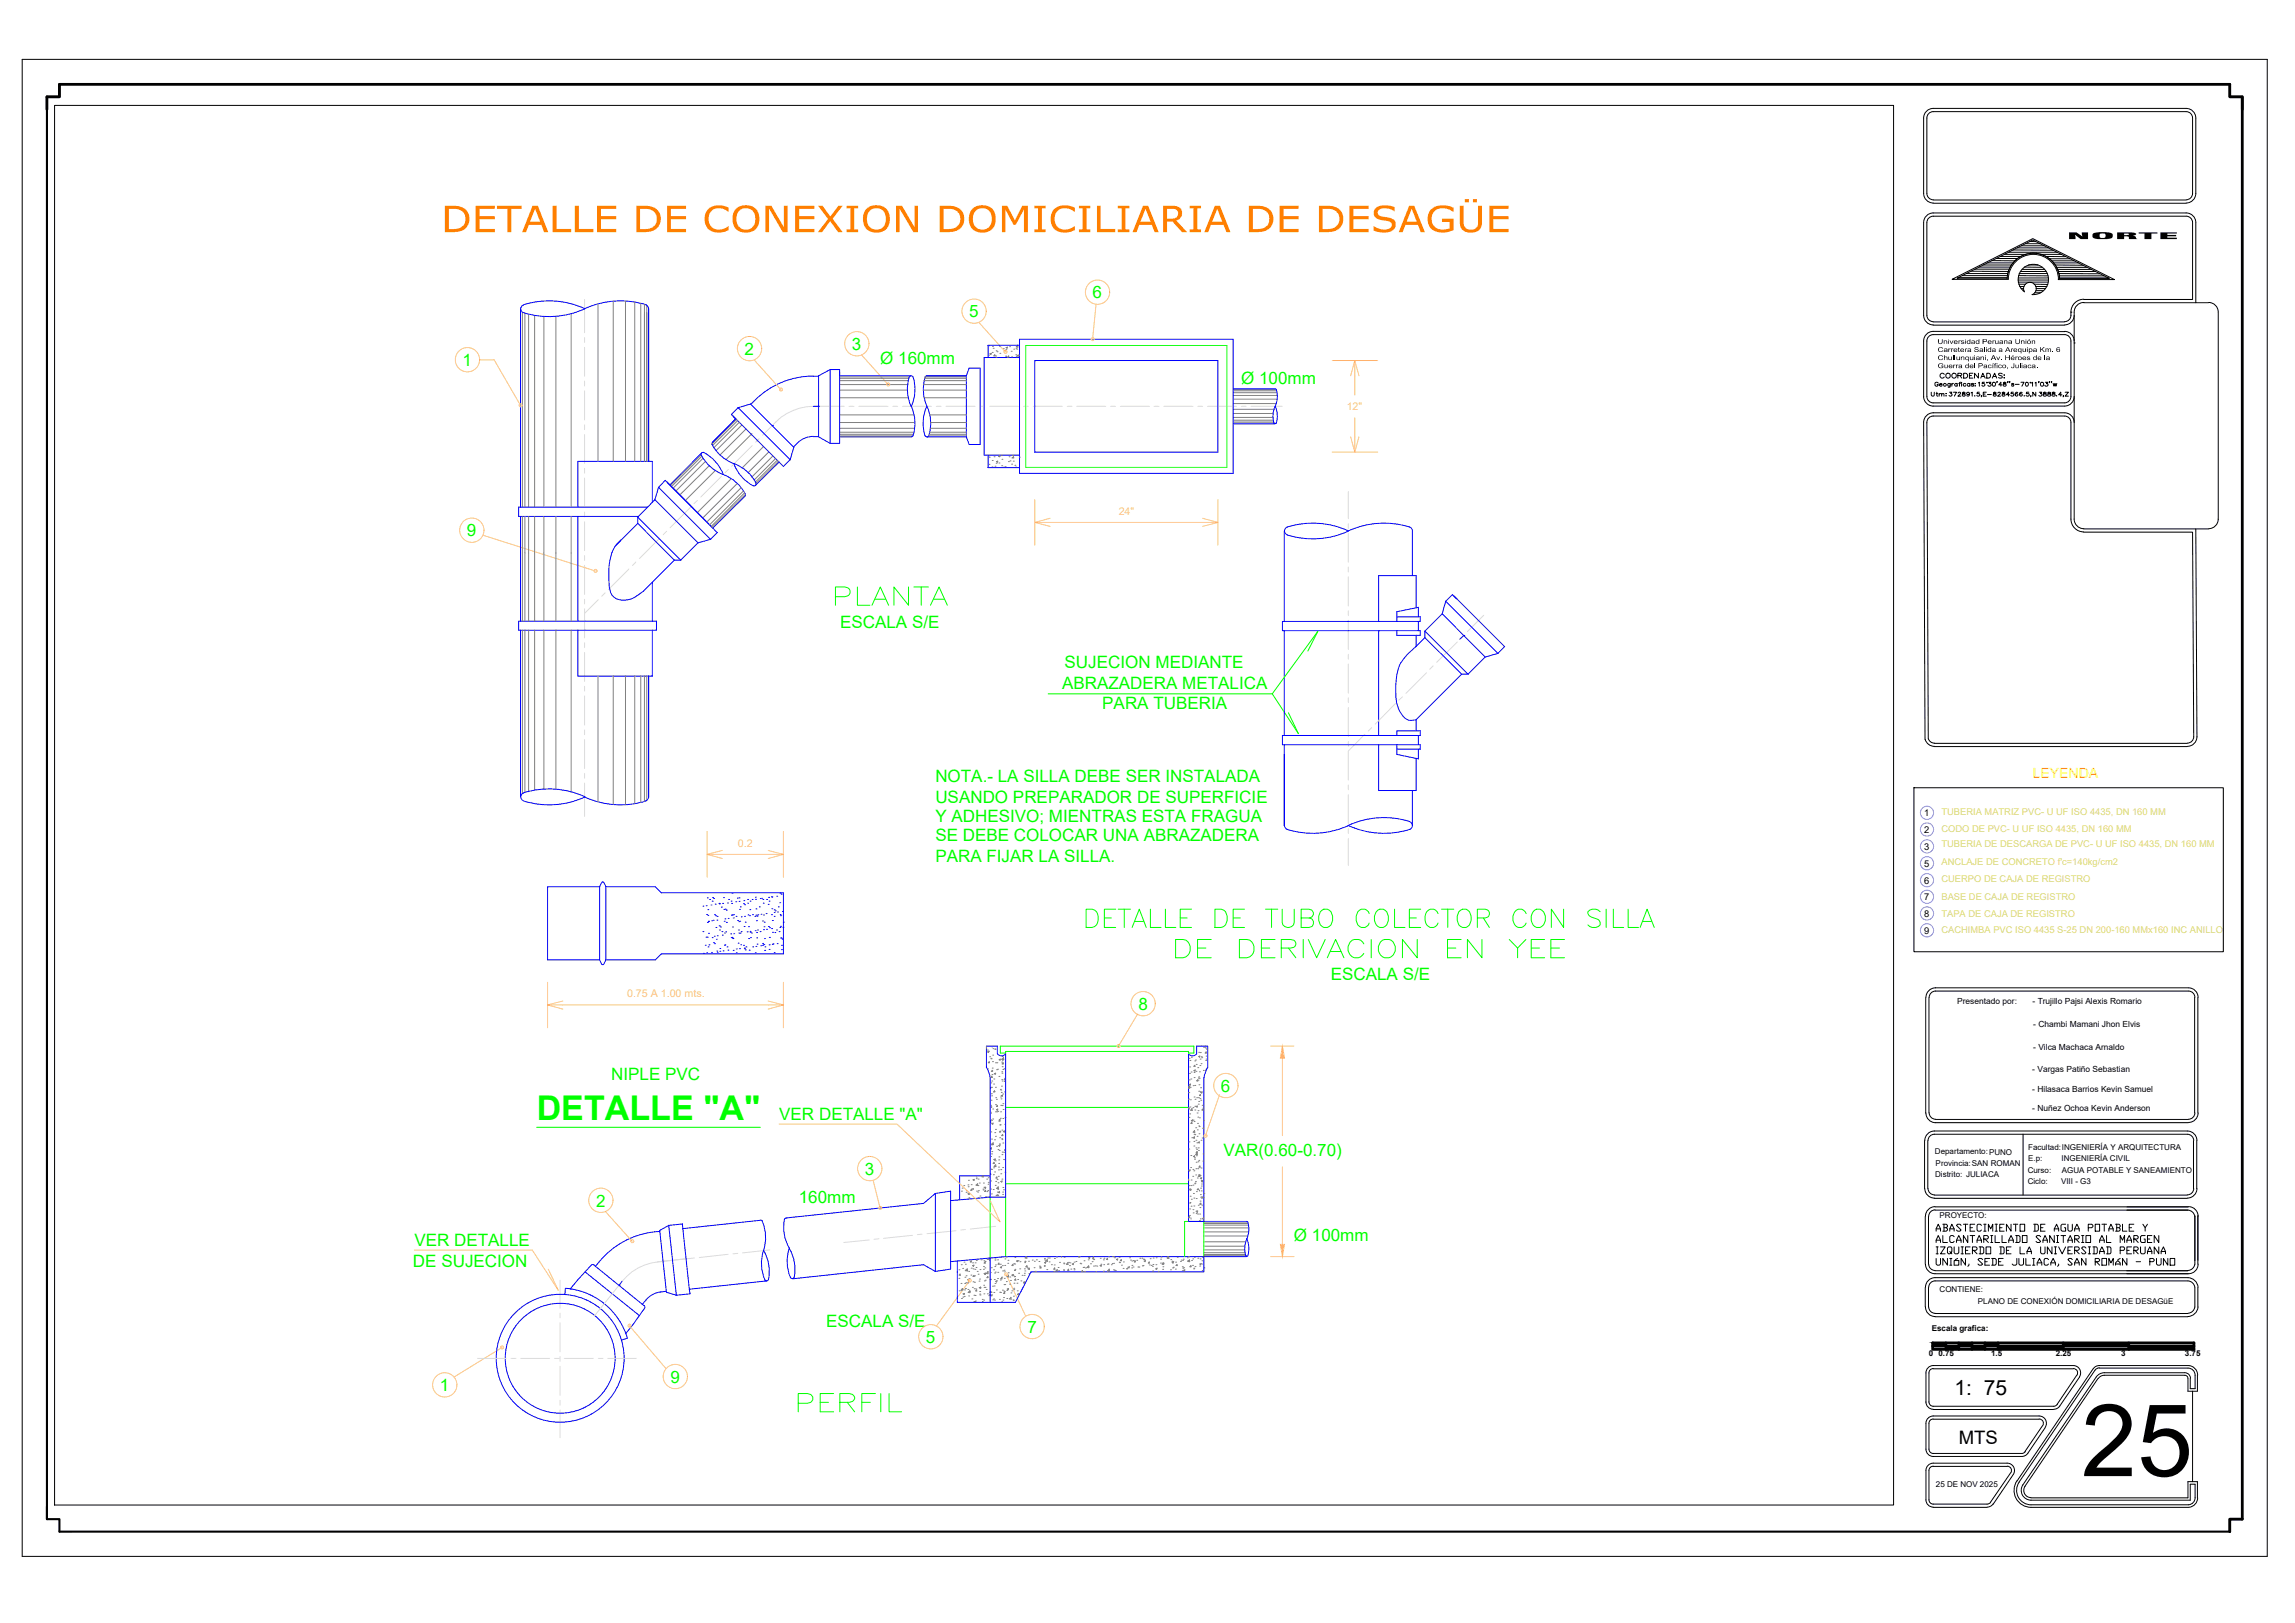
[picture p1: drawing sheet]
<svg xmlns="http://www.w3.org/2000/svg" width="420mm" height="297mm" viewBox="0 0 420 297" stroke-linecap="round" stroke-linejoin="round" font-family="sans-serif">
<defs><g id="words">
<text font-size="18.4" x="381" y="270.2">25</text>
<text font-size="8.1" fill="#ff7f00" x="80.7" y="42.5">DETALLE DE CONEXION DOMICILIARIA DE DESAGÜE</text>
<g font-size="7.1" fill="#0f0">
<text x="197.6" y="171.1">DETALLE DE TUBO COLECTOR CON SILLA</text>
<text x="145" y="259.6">PERFIL</text>
</g>
<g font-size="6.6" fill="#0f0">
<text x="151.7" y="111.8">PLANTA</text>
<text x="214.1" y="176.4">DE DERIVACION EN YEE</text>
</g>
<text font-size="6.2" fill="#0f0" x="98.3" y="205">DETALLE &quot;A&quot;</text>
<text font-size="3.8" x="357.8" y="255.3">1: 75</text>
<text font-size="3.4" x="358.6" y="264.2">MTS</text>
<g font-size="3.1" fill="#0f0">
<text x="177.4" y="58">5</text>
<text x="200" y="54.6">6</text>
<text x="136.3" y="65">2</text>
<text x="156" y="64">3</text>
<text x="84.7" y="67">1</text>
<text x="161.2" y="66.5">Ø 160mm</text>
<text x="227.2" y="70.2">Ø 100mm</text>
<text x="85.5" y="98.2">9</text>
<text x="153.8" y="115">ESCALA S/E</text>
<text x="194.9" y="122.3">SUJECION MEDIANTE</text>
<text x="194.4" y="126.1">ABRAZADERA METALICA</text>
<text x="201.8" y="129.8">PARA TUBERIA</text>
<text x="171.2" y="143.1">NOTA.- LA SILLA DEBE SER INSTALADA</text>
<text x="171.2" y="146.9">USANDO PREPARADOR DE SUPERFICIE</text>
<text x="171.2" y="150.4">Y ADHESIVO; MIENTRAS ESTA FRAGUA</text>
<text x="171.2" y="154">SE DEBE COLOCAR UNA ABRAZADERA</text>
<text x="171.2" y="157.8">PARA FIJAR LA SILLA.</text>
<text x="243.6" y="179.4">ESCALA S/E</text>
<text x="208.4" y="184.9">8</text>
<text x="111.9" y="197.6">NIPLE PVC</text>
<text x="223.5" y="199.8">6</text>
<text x="142.7" y="205">VER DETALLE &quot;A&quot;</text>
<text x="158.3" y="215">3</text>
<text x="224" y="211.5">VAR(0.60-0.70)</text>
<text x="109.1" y="220.8">2</text>
<text x="146.2" y="220.2">160mm</text>
<text x="236.9" y="227.1">Ø 100mm</text>
<text x="75.6" y="231.8">DE SUJECION</text>
<text x="75.9" y="228.1">VER DETALLE</text>
<text x="151.3" y="242.9">ESCALA S/E</text>
<text x="169.5" y="245.8">5</text>
<text x="188.1" y="243.9">7</text>
<text x="80.5" y="254.6">1</text>
<text x="122.8" y="253.1">9</text>
</g>
<text font-size="2.6" fill="#ff0" x="372.2" y="142.4">LEYENDA</text>
<g font-size="1.9" fill="#ffbf7f">
<text x="246.5" y="75.1">12&quot;</text>
<text x="204.8" y="94.2">24&quot;</text>
<text x="135.1" y="155">0.2</text>
<text x="114.8" y="182.5">0.75 A 1.00 mts.</text>
</g>
<g font-size="1.7">
<text x="352.3" y="149.4">1</text>
<text x="352.3" y="152.5">2</text>
<text x="352.3" y="155.5">3</text>
<text x="352.3" y="161.7">6</text>
<text x="352.3" y="158.6">5</text>
<text x="352.3" y="167.8">8</text>
<text x="352.3" y="164.7">7</text>
<text x="352.3" y="170.9">9</text>
</g>
<g font-size="1.7" fill="#dddd6e">
<text x="355.4" y="149.1">TUBERIA MATRIZ PVC- U UF ISO 4435, DN 160 MM</text>
<text x="355.4" y="155.1">TUBERIA DE DESCARGA DE PVC- U UF ISO 4435, DN 160 MM</text>
<text x="355.4" y="152.2">CODO DE PVC- U UF ISO 4435, DN 160 MM</text>
<text x="355.4" y="161.5">CUERPO DE CAJA DE REGISTRO</text>
<text x="355.4" y="158.4">ANCLAJE DE CONCRETO f'c=140kg/cm2</text>
<text x="355.4" y="164.7">BASE DE CAJA DE REGISTRO</text>
<text x="355.4" y="167.8">TAPA DE CAJA DE REGISTRO</text>
<text x="355.4" y="170.8">CACHIMBA PVC ISO 4435 S-25 DN 200-160 MMx160 INC ANILLO</text>
</g>
<g font-size="1.5">
<text x="358.3" y="183.8">Presentado por:</text>
<text x="372.1" y="183.8">- Trujillo Pajsi Alexis Romario</text>
<text x="372.2" y="187.9">- Chambi Mamani Jhon Elvis</text>
<text x="372.1" y="196.2">- Vargas Patiño Sebastian</text>
<text x="372.2" y="192.1">- Vilca Machaca Arnaldo</text>
<text x="372.1" y="199.8">- Hilasaca Barrios Kevin Samuel</text>
<text x="372.1" y="203.4">- Nuñez Ochoa Kevin Anderson</text>
<text x="354.2" y="211.3">Departamento:PUNO</text>
<text x="354.3" y="215.5">Distrito: JULIACA</text>
<text x="354.4" y="213.4">Provincia:SAN ROMAN</text>
<text x="371.2" y="214.7">Curso:</text>
<text x="371.3" y="210.4">Facultad:INGENIERÍA Y ARQUITECTURA</text>
<text x="371.3" y="212.5">E.p:</text>
<text x="377.4" y="212.5">INGENIERÍA CIVIL</text>
<text x="377.5" y="214.6">AGUA POTABLE Y SANEAMIENTO</text>
<text x="371.2" y="216.8">Ciclo:</text>
<text x="377.3" y="216.8">VIII - G3</text>
<text x="355.1" y="223">PROYECTO:</text>
<text x="355.1" y="236.4">CONTIENE:</text>
<text x="362.1" y="238.6">PLANO DE CONEXIÓN DOMICILIARIA DE DESAGüE</text>
<text x="353.7" y="243.5">Escala grafica:</text>
<text x="353.1" y="248.1">0</text>
<text x="354.9" y="248.1">0.75</text>
<text x="364.5" y="248.1">1.5</text>
<text x="376.3" y="248.1">2.25</text>
<text x="388.3" y="248.1">3</text>
<text x="400" y="248.1">3.75</text>
<text x="354.4" y="272.1">25 DE NOV 2025</text>
</g>
<g font-size="1.4">
<text x="354.7" y="62.9">Universidad Peruana Unión</text>
<text x="354.8" y="64.4">Carretera Salida a Arequipa Km. 6</text>
<text x="354.8" y="65.9">Chullunquiani, Av. Héroes de la</text>
<text x="354.7" y="67.4">Guerra del Pacífico, Juliaca.</text>
</g>
</g></defs>
<!-- layer: EJES -->
<g fill="none" stroke="#dcdcdc" stroke-width=".18">
<path d="M107 54.8v6.1M107 61.8v.9M107 63.6v5.3M107 69.8v.8M107 71.5v5.4M107 77.8v.8M107 79.5v5.3M154.6 74.4h-5.7a9.9 9.9 0 0 0-6.8 2.8l-2.5 2.5M155.4 74.4h.9M157.2 74.4h5.4M163.4 74.4h.9M165.2 74.4h5.3"/>
<path d="M171.4 74.4h.9M173.2 74.4h5.3M179.4 74.4h.9M181.2 74.4h5.3M187.4 74.4h.9M189.1 74.4h5.4M195.4 74.4h.9M197.1 74.4h5.3M203.3 74.4h.9M205.1 74.4h5.3M211.3 74.4h.9M213.1 74.4h5.3"/>
<path d="M219.3 74.4h.9M221.1 74.4h5.3M227.2 74.4h.9M229 74.4h5.7M107 85.7v.9M107 87.5v5.3M107 93.7v.9M107 95.5v5.3M120.8 98.5l-3.7 3.7M122 97.2l-.6 .7M126.4 92.8l-3.7 3.8M127.7 91.6l-.7 .6"/>
<path d="M132.1 87.2l-3.8 3.8M133.3 85.9l-.6 .7M137.7 81.6l-3.8 3.7M139 80.3l-.7 .6M246.8 89.9v5M246.8 95.8v.9M246.8 97.6v5.3M107 101.7v.9M107 103.4v5.4M107 109.7v.8M107 111.4v5.3M107 117.6v.9"/>
<path d="M107 119.4v5.3M109.5 109.8l-2.5 2.5M110.8 108.5l-.6 .6M115.1 104.1l-3.7 3.8M116.4 102.9l-.6 .6M246.8 103.8v.9M246.8 105.6v5.3M246.8 111.8v.9M246.8 113.5v5.4M246.8 119.7v.9M266.8 117.5l-3.8 3.7M268.1 116.2l-.7 .7"/>
<path d="M271.7 112.6l-3.1 3M107 125.6v.9M107 127.4v5.3M107 133.6v.9M107 135.4v5.3M246.8 121.5v5.4M246.8 127.7v.9M246.8 129.5v5.3M246.8 135.7v.9M246.8 137.5v5.3M249.9 134.4l-3.1 3M251.1 133.2l-.6 .6"/>
<path d="M255.5 128.8l-3.7 3.7M256.8 127.5l-.7 .6M261.2 123.1l-3.8 3.8M262.4 121.9l-.7 .6M107 141.5v.9M107 143.3v6.1M246.8 143.7v.9M246.8 145.4v5.4M246.8 151.7v.9M246.8 153.4v5M102.5 234.3v5.1M113.3 235.2l-4.5 5.6"/>
<path d="M120.4 231a9.7 9.7 0 0 0-6.5 3.5M121.4 230.8h.1M121.4 230.8l-1 .2M125.3 230.4l-4.9 .6M126.3 230.3l-4.9 .5M127.1 230.2l-.9 .1M133.3 229.6l-5.3 .6M135.1 229.4l-.9 .1M140.9 228.8l-5 .5M159.1 226.9l-4.6 .5M160.9 226.7l-.9 .1M167 226.1l-5.2 .5"/>
<path d="M168.8 225.9l-.9 .1M175 225.2l-5.3 .6M176.7 225l-.8 .1M182.3 224.4l-4.7 .5M87.4 248.6h5.3M93.6 248.6h.8M95.3 248.6h5.3M101.5 248.6h.9M102.5 240.3v.9M102.5 242.1v5.3M102.5 248.3v.9M102.5 250v5.4"/>
<path d="M102.5 256.3v.9M102.5 258v5.1M103.3 248.6h5.3M109.5 248.6h.9M111.3 248.6h5.2"/>
</g>
<!-- layer: CONTORNO -->
<g fill="none" stroke="#00f" stroke-width=".18">
<path d="M95.3 56.5v36.3M95.8 55.8a.74 .74 0 0 0-.5 .7 .74 .74 0 0 0 .5 .7 15.7 15.7 0 0 0 11.3-.7M118.3 55.8l.4 .4v.3v27.9M118.3 55.8a15.7 15.7 0 0 0-11.2 .7 15.7 15.7 0 0 0-11.3-.7M134.2 76.1l9.2 9.3 1.3-1.3M134.7 76.7l-4.3 4.2v.4M135.1 74.6l-1.2 1.2 .8 .9M135.1 74.6l2.3-.7 7.9 8-.6 2.2M135.1 74.6l9.6 9.5M138.2 73.3l-.7 .7M141.4 77.9h.1M148.9 68.9h1"/>
<path d="M148.9 74.4h1M148.9 79.9h1M148.9 68.8a15.1 15.1 0 0 0-10.7 4.5M148.9 79.9a4.1 4.1 0 0 0-2.9 1.2M149.9 74.4h.1M152 67.6h1.7v13.5h-1.7M152 67.6l-2.1 1.2v11.2l2.1 1.1M152 67.6v13.5M153.7 68.8h13.1M153.7 80h13.1M166.8 74.4a7.1 7.1 0 0 1-.2-5.5l.2-.1 .3 .1a7 7 0 0 1-.3 5.5 7.1 7.1 0 0 1 .3 5.4l-.3 .2M169.4 69a7.8 7.8 0 0 0 .6 6 7 7 0 0 1 0 4.8l-.3 .2-.3-.2a7 7 0 0 1 .3-5.4"/>
<path d="M169.7 68.8h7.2M169.7 80h7.2M169.7 68.8l-.3 .2M176.9 68.8l.5-1.4h2.1v14h-2.1l-.5-1.4M176.9 68.8v11.2M186.6 62.1h39.2v24.5h-39.2zM186.6 65.4h-6.4v17.9h6.4M186.6 63.2h-5.7v2.2M189.4 66h33.6v16.7h-33.6zM225.8 71.1h7.6M225.8 77.6h7.5M233.3 77.4l.1 .1 .2-.1"/>
<path d="M233.4 74.4l-.3 1.5 .1 1.6M233.4 71.1l.2 .2M233.7 71.3l.1 1.5-.3 1.6 .3 1.5-.1 1.6M95.3 94.5v19.2M105.8 94.5v19.2M113.7 98.8a6.2 6.2 0 0 0-2.2 4.7v3.9a2.54 2.54 0 0 0 3.5 2.4 5.7 5.7 0 0 0 2.8-1.6l5.6-5.7M116.8 95.8l-4 4M116.8 94.6v1.2M116.8 94.6l7.8 7.9M116.8 95.8l6.6 6.7M118.5 92.8h-23.5v1.7h21.9M119.4 91.9v-7.5h-13.6v8.4"/>
<path d="M119.9 91.5l-3.1 3.1M119.9 91.5l7.9 7.8M120.6 89.2l9.5 9.5M120.6 89.2l-.7 2.3M122.1 88.2l9.2 9.3-1.2 1.2M122.6 88.7l-.8-.8-1.2 1.3M127.8 99.3l-3.2 3.2M128.4 82.9l-5.8 5.9 7.9 7.8 5.9-5.8M128.9 82.8h-.3l-.2 .2a6.2 6.2 0 0 0 3.4 3.6l.6 .3M128.9 82.8a7.5 7.5 0 0 1 3.5 4.1M130.1 98.7l-2.3 .6M130.3 81.3a7.5 7.5 0 0 0 4.1 3.6"/>
<path d="M132.4 86.9a7.3 7.3 0 0 1 4.1 3.7l-.1 .2M134.4 84.9a7.5 7.5 0 0 0 3.5 4M134.4 84.9a7.5 7.5 0 0 1 4 3.5M138.4 88.4l-.1 .4-.4 .1M142.6 84.6l-4.3 4.2M146 81.1l-.7 .7M180.9 83.3v2.3h5.7M235.1 97.2v16.5M246.8 97.2a15.1 15.1 0 0 1 11.5-.6l.3 .6v8.2M246.9 97.2a15.1 15.1 0 0 0-11.5-.6 .74 .74 0 0 0 .2 1.3M246.9 97.2a15.7 15.7 0 0 1-11.3 .7M95 113.7h25.2v1.6h-25.2z"/>
<path d="M95.3 115.3v30.6M105.8 115.3v8.4h13.6v-8.4M119.4 106.5v7.2M123.4 102.5h1.2M235.1 115.4v19.2M252.4 115.4v19.2M255.7 112.9h4.3v.8h-25.2v1.7h25.2v.9h-4.3v-.9M259.2 118.3a8.4 8.4 0 0 0-3.5 5.1 11.2 11.2 0 0 0 .5 6.8 2.35 2.35 0 0 0 2.5 1.6l.5-.1M259.2 111.2v-5.8h-6.8v8.3M259.2 116.3v2M259.7 112.9v-1.7l-4 .8v1.7M259.7 113.7v1.7"/>
<path d="M260.9 116.7l6.7 6.7M260.9 115.5l7.9 7.9M260.9 116.7l-1.7 1.6M260.9 115.5v1.2M264 112.3l-3.1 3.2M264 112.3l7.9 8M264.7 110.1l1.2-1.3 9.6 9.5-1.3 1.3M264.7 110.1l-.7 2.2M264.7 110.1l9.5 9.5M268 116.3h.1M268 116.3l-.7 .7M274.2 119.6l-2.3 .7"/>
<path d="M118.7 123.7v22.1v.3l-.4 .4M235.1 136.3v14.8M252.4 136.3v8.4h6.8v-5.9M255.7 134.6v-.8h4.3v.8h-25.2v1.7h25.2v.8h-4.3M255.7 136.3v1.8l4 .8v-1.8M259.2 131.7v2.1M259.7 134.6v1.7M267.6 123.4l-8.4 8.3M267.6 123.4h1.2M271.9 120.3l-3.1 3.1M95.8 146.6a15.7 15.7 0 0 0 11.3-.7 15.7 15.7 0 0 0 11.2 .7M107.1 145.8a15.7 15.7 0 0 0-11.3-.7 .77 .77 0 0 0-.5 .7 .77 .77 0 0 0 .5 .7"/>
<path d="M246.9 151.1a15.1 15.1 0 0 1-11.5 .5l-.2-.5M258.1 150.4a15.6 15.6 0 0 0-11.3 .7 15.1 15.1 0 0 0 11.5 .5 .74 .74 0 0 0-.2-1.2M258.6 144.7v6.4M109.8 162.3l.6-.9 .5 .9M109.8 175.7l.4 .8 .2 .1 .5-.9M109.8 162.3h-9.6v13.4h9.6M109.8 162.3v13.4M110.9 162.3h9.1l1.1 1.1h22.3v11.2h-22.3l-1.1 1.1h-9.1M110.9 162.3v13.4M128.7 165.8h.1M128.7 170.5h.1M128.8 174.5h.1"/>
<path d="M129.1 173h.1M129.2 171.5h.1M129.3 165.8h.1M129.4 174.4h.1M129.4 167.4h.1M129.5 164.3h.1M129.5 168.8h.1M129.5 171.5h.1M129.6 166.5h.1M129.6 167.5h.1M129.6 173.3h.1M129.7 168.6h.1"/>
<path d="M129.7 170.8h.1M129.8 172.9h.1M129.9 164.6h.1M130.2 165.6h.1M130.3 174.3h.1M130.3 168.5h.1M130.4 164.9h.1M130.4 171.6h.1M130.5 164.3h.1M130.6 168.4h.1M130.6 172.5h.1M130.6 164.5h.1"/>
<path d="M130.8 171.4h.1M130.8 167.4h.1M130.8 172.7h.1M130.9 165.5h.1M131 167.6h.1M131.1 169.7h.1M131.1 171.9h.1M131.2 174.1h.1M131.2 168.4h.1M131.3 167.7h.1M131.3 171.3h.1M131.3 174.4h.1"/>
<path d="M131.6 165.3h.1M131.7 169.4h.1M131.7 165.4h.1M131.7 170.2h.1M131.8 174.1h.1M131.8 173.6h.1M131.9 169.7h.1M132.1 166h.1M132.2 170.5h.1M132.2 171.1h.1M132.3 165.3h.1M132.4 174h.1"/>
<path d="M132.5 164.3h.1M132.5 166.4h.1M132.6 168.6h.1M132.6 170.8h.1M132.6 173h.1M132.7 172.9h.1M132.7 168.2h.1M132.8 166.4h.1M132.8 170.5h.1M133 168.8h.1M133 166.6h.1M133.1 173.3h.1"/>
<path d="M133.2 165.3h.1M133.3 173.9h.1M133.3 168.1h.1M133.4 164.6h.1M133.8 170.9h.1M133.9 164.9h.1M133.9 171.6h.1M133.9 167.5h.1M133.9 165.3h.1M134 171.6h.1M134 167.5h.1M134 163.5h.1"/>
<path d="M134.1 169.7h.1M134.2 171.8h.1M134.2 171.7h.1M134.2 173.9h.1M134.2 168h.1M134.3 167.4h.1M134.3 170.9h.1M134.7 165h.1M134.7 167.7h.1M134.8 173.7h.1M134.8 174.4h.1M135 164.4h.1"/>
<path d="M135 168.5h.1M135.1 172.6h.1M135.2 170.2h.1M135.3 170.8h.1M135.3 168.7h.1M135.3 164.3h.1M135.3 165h.1M135.4 166.4h.1M135.4 173.6h.1M135.4 168.6h.1M135.5 170.8h.1M135.6 166h.1"/>
<path d="M135.6 172.9h.1M135.7 170.5h.1M135.7 167.8h.1M136.1 173h.1M136.1 165.4h.1M136.2 164.8h.1M136.2 169.6h.1M136.3 173.5h.1M136.3 173.6h.1M136.3 167.7h.1M136.3 165.6h.1M136.4 168.8h.1"/>
<path d="M136.4 173.8h.1M136.6 173.3h.1M136.8 170.5h.1M136.9 165.3h.1M136.9 164.6h.1M136.9 167.5h.1M137 169.6h.1M137.1 171.8h.1M137.2 173.9h.1M137.2 167.6h.1M137.3 166.5h.1M137.3 170.5h.1"/>
<path d="M137.3 164.9h.1M137.3 170.6h.1M137.4 171.6h.1M137.5 170.8h.1M137.7 164.6h.1M137.8 167.4h.1M137.8 173.3h.1M138.2 167.7h.1M138.3 170.3h.1M138.3 174.4h.1M138.3 164.2h.1M138.3 164.6h.1"/>
<path d="M138.4 166.4h.1M138.4 173.2h.1M138.4 167.5h.1M138.5 168.5h.1M138.5 170.7h.1M138.5 171.6h.1M138.6 172.8h.1M138.6 167.7h.1M138.7 170.2h.1M138.7 167.4h.1M139 166h.1M139.1 170.5h.1"/>
<path d="M139.2 164.5h.1M139.3 173.1h.1M139.3 167.3h.1M139.4 164.4h.1M139.6 173h.1M139.6 168.6h.1M139.6 172.7h.1M139.7 164.6h.1M139.7 165.3h.1M139.8 167.5h.1M139.8 170.2h.1M139.8 172.9h.1"/>
<path d="M139.9 169.6h.1M139.9 168.8h.1M140 171.8h.1M140 173.9h.1M140 173.3h.1M140.3 167.2h.1M140.3 170.1h.1M140.3 164.6h.1M140.6 165.5h.1M140.7 169.6h.1M140.7 164.2h.1M140.8 172.9h.1"/>
<path d="M140.8 164.9h.1M140.8 173.8h.1M140.8 171.6h.1M140.9 169.8h.1M141.2 164.2h.1M141.2 167.4h.1M141.3 170h.1M141.3 166.3h.1M141.3 164.2h.1M141.4 168.5h.1M141.4 172.8h.1M141.4 170.6h.1"/>
<path d="M141.5 172.7h.1M141.7 167h.1M141.7 167.7h.1M141.7 174.4h.1M141.7 166.5h.1M141.9 170.7h.1M141.9 166.7h.1M142.2 170.2h.1M142.2 164h.1M142.3 172.7h.1M142.3 166.9h.1M142.5 166h.1"/>
<path d="M142.6 170.5h.1M142.7 165.2h.1M142.8 169.7h.1M142.8 167.4h.1M142.8 163.4h.1M142.9 169.5h.1M142.9 167.6h.1M143 171.6h.1M143 171.7h.1M143 163.6h.1M143 173.8h.1M143 173h.1"/>
<path d="M143.2 171.9h.1M143.3 166.8h.1M143.3 169.7h.1M143.4 168.8h.1M181.3 197.3v21.8M182.6 192.9v-1.4h-2v3.8l.4 .8 .3 1.2M182.6 192.9a.95 .95 0 0 0 1.5 0M184.1 192.9v26.2h-2.8M217.6 192.9a.93 .93 0 0 0 1.5 0v-1.4h2v3.8l-.4 .8-.3 1.2M217.6 192.9v30.6h10.7M220.4 197.3v26.2M171.2 218.4l-2.1 1.8-25.2 2.7-.2 .1a7.2 7.2 0 0 0 .8 5.4"/>
<path d="M171.2 218.4l2.8-.4v14.3l-2.8 .4M171.2 218.4v14.3M181.3 219.1l-7.3 .6M181.3 215.2h-5.6v4.3M103.5 235.8l-.1 1.1M103.6 235.8a12.8 12.8 0 0 1 11.3 9.1M107.1 232.8l10 8M108.2 231.6l-3.8 4.3M108.8 231.5l9.1 7.5M108.8 231.5l-.4-.1-.2 .1M113.3 235.2h.1M113.9 234.5l-.6 .7"/>
<path d="M117.9 238.9l.2 .4-.1 .2-3.4 4.6M118.2 237.9l-.6 .8M120.8 225.4a15.5 15.5 0 0 0-11.8 6.4M121 236.4a4.1 4.1 0 0 0-2.7 1.5M122 236.3l-1 .2M122.4 224.3l2.5-.3 .1 .9M122.4 224.3l-1.6 .9 1.2 11.3 1.8 .6M122.4 224.3l1.4 12.8M125 224.9l1.2 11.1M126.2 236l.1 .8-2.5 .3M139.2 223.3l-14.2 1.6M139.2 223.3l.4 .2"/>
<path d="M139.5 223.5a7.5 7.5 0 0 1 .3 5.4M139.8 228.9a7.5 7.5 0 0 0 .2 5.3M139.8 228.9a7.3 7.3 0 0 1 .8 5.4l-.3 .1-.3-.2M140.4 234.4l-14.2 1.6M145.4 233.7l-.2 .3-.4-.1a7 7 0 0 1-.3-5.4 7.5 7.5 0 0 1 .9 5.3M171.2 232.7l-2.1-1.2-24 2.5M175.3 230.8l-1.3 .1M181.3 230.2v8.2M220.4 230v2.8h-31.6l-2.9 5.6h-10.6v-7.6M228.1 229.8l.2 .1 .2-.1M228.2 230h-44.1l-8.8 .8M228.3 226.7l.3 1.6-.2 1.5"/>
<path d="M228.3 226.7l-.4 1.6 .2 1.5M228.3 223.5l.2 .2M228.4 223.7l.2 1.5-.3 1.6M114.8 244.9l-1.1 .4"/>
<circle cx="102.6" cy="248.6" r="11.7"/>
<circle cx="102.6" cy="248.6" r="10.1"/>
</g>
<!-- layer: cotas -->
<g fill="none" stroke="#ffbf7f" stroke-width=".18">
<path d="M179.2 59l4.9 5.4M200.7 55.7l-.7 6.4M87.8 65.9h2.7l4.8 8.3M138.1 65.9l4.9 5.4M157.7 65l4.9 5.4M243.9 66h8.3M248 68.8v3.5M248 76.5v3.5M88.4 97.9l20.6 6.6M189.4 91.4v8.4M192.2 95.6h28M223 91.4v8.4"/>
<path d="M243.9 82.7h8.3M129.5 152.2v8.4M132.2 156.4h8.4M143.4 152.2v8.4M100.2 179.8v8.3M143.4 179.8v8.3M103 183.9h37.6M208.3 185.6l-3.5 5.9M232.6 191.5h4.3M234.8 193.7v14.1M142.6 205.7h21.6l18.9 17.9-1.8-3.8M159.9 216l1.2 5.1"/>
<path d="M223.3 200.3l-2.6 7.6M234.8 213.6v14.1M75.9 228.8h21.6l4.7 7.3-1.8-3.8M110.9 221.8l4.8 5.4M177.5 234.4l-6.1 8.3M184.2 233.2l3.6 7.7M232.6 230h4.3M91.9 246.6l-8.8 5.4M115.2 242.6l6.7 7.9"/>
<circle cx="178.3" cy="56.9" r="2.22"/>
<circle cx="200.9" cy="53.5" r="2.22"/>
<circle cx="85.6" cy="65.8" r="2.22"/>
<circle cx="95.3" cy="74.2" r=".28"/>
<circle cx="137.2" cy="63.8" r="2.22"/>
<circle cx="143" cy="71.3" r=".28"/>
<circle cx="156.9" cy="62.9" r="2.22"/>
<circle cx="162.6" cy="70.4" r=".28"/>
<circle cx="184.1" cy="64.4" r=".28"/>
<circle cx="200" cy="62.1" r=".28"/>
<circle cx="86.4" cy="97" r="2.22"/>
<circle cx="109" cy="104.5" r=".28"/>
<circle cx="204.8" cy="191.4" r=".28"/>
<circle cx="209.3" cy="183.7" r="2.22"/>
<circle cx="224.4" cy="198.7" r="2.22"/>
<circle cx="110" cy="219.7" r="2.22"/>
<circle cx="159.2" cy="213.9" r="2.22"/>
<circle cx="220.7" cy="207.9" r=".28"/>
<circle cx="115.8" cy="227.2" r=".28"/>
<circle cx="161.1" cy="221.1" r=".28"/>
<circle cx="177.5" cy="234.4" r=".28"/>
<circle cx="184.2" cy="233.2" r=".28"/>
<circle cx="81.4" cy="253.5" r="2.22"/>
<circle cx="91.9" cy="246.6" r=".28"/>
<circle cx="115.3" cy="242.6" r=".28"/>
<circle cx="123.6" cy="251.9" r="2.22"/>
<circle cx="170.4" cy="244.7" r="2.22"/>
<circle cx="189" cy="242.8" r="2.22"/>
</g>
<!-- layer: ACHURADO -->
<g fill="none" stroke="#808080" stroke-width=".18">
<path d="M95.6 57.2v35.6M96.1 57.3v35.5M96.8 57.5v35.3M97.9 57.7v35.1M99.6 57.9v34.9M101.8 57.9v34.9M104.6 57.4v35.4M109.5 55.7v28.7M112.3 55.1v29.3M114.5 55.1v29.3M116.2 55.3v29.1M117.3 55.6v28.8"/>
<path d="M118 55.7v28.7M118.4 55.9v28.5M134.8 76.8l-4.5 4.5M135 77l-4.6 4.6M135.3 77.3l-4.6 4.6M135.8 77.8l-4.7 4.7M136.6 78.5l-4.8 4.8M137.7 79.4l-4.8 4.7M153.7 69.2h12.7M153.7 69h12.8M153.7 69.7h12.6M153.7 72.8h12.6"/>
<path d="M153.7 79.8h13.4M153.7 79.5h13.5M153.7 79.1h13.6M153.7 78.4h13.7M153.7 77.3h13.8M153.7 75.9h13.6M153.7 71.4h12.4M153.7 70.4h12.5M169 71.4h7.9M169 70.4h7.9M169.2 69.7h7.7M169.2 72.8h7.7"/>
<path d="M169.3 69.2h7.6M169.4 69h7.5M170 79.8h6.9M170.1 79.5h6.8M170.2 79.1h6.7M170.2 75.9h6.7M170.3 78.4h6.6M170.3 77.3h6.6M181 65h.1M181.1 63.3h.1M181.2 64.8l.3-.1-.1 .2zM181.7 64.5h.1"/>
<path d="M181.7 63.4h.1M181.8 63.7h.1M182.1 64.9l.1 .2h-.3zM182.2 65.1h.1M182.3 65.4h.1M182.4 64.2h.1M182.5 64.4h.1M183 63.4h.1M183 64.7h.1M183.7 63.8h.1M183.9 64.2h.1M184.1 65.2h.1"/>
<path d="M184.1 64h.1M184.2 63.6l.2-.1v.2zM184.7 65.1v.2h-.2zM184.8 63.4h.1M185.1 64.3h.1M185.2 65.3h.1M185.6 63.9h.1M186 64.9h.1M186 63.7h.1M186.1 65.3h.1M186.1 65.2h.1M186.1 63.9h.1"/>
<path d="M186.3 63.2l.1 .3h-.3zM186.3 65.1l.3-.1-.1 .2zM225.8 73.1h8M225.8 72.4h8M225.8 71.9h8M225.8 71.5h7.9M225.8 71.3h7.8M225.8 75.7h7.3M225.8 74.9h7.5M225.8 73.9h7.8M225.8 77.5h7.5M225.8 77.2h7.4"/>
<path d="M225.8 76.9h7.3M225.8 76.4h7.2M95.6 94.5v19.2M96.1 94.5v19.2M96.8 94.5v19.2M97.9 94.5v19.2M99.6 94.5v19.2M101.8 94.5v19.2M104.6 94.5v19.2M128.4 83.3l-5.6 5.6M128.5 83.5l-5.6 5.6M128.7 83.9l-5.5 5.5"/>
<path d="M129.1 84.5l-5.4 5.4M129.8 85.2l-5.3 5.4M130.9 86.1l-5.4 5.5M133.9 87.6l-6.2 6.2M135 88.5l-6.3 6.3M135.7 89.3l-6.3 6.2M136.1 89.9l-6.2 6.1M136.3 90.2l-6.1 6.1M136.4 90.5l-6 6M139.8 81.7l-4 4M140.8 82.7l-3.9 3.8M141.5 83.5l-3.9 3.8"/>
<path d="M142 83.9l-4 4M142.3 84.2l-4 4.1M142.5 84.4l-4.1 4.1M180.9 83.5h.1M181.1 85h.1M181.1 83.7h.1M181.6 85.5h.1M181.7 84.3h.1M182 83.6h.1M182.2 85.3h.1M182.4 84.8h.1M182.4 84.5l.3-.1-.1 .2z"/>
<path d="M182.8 83.6h.1M182.9 84.7h.1M183 83.3l-.2 .3M183 83.4v.2h-.2M183.3 83.4h.1M183.4 85.2h.1M183.4 84.1h.1M183.7 85.5h.1M184 85.4h.1M184.6 84.5h.1M184.7 83.6h.1M184.9 84.4h.1"/>
<path d="M185.2 84.9h.1M185.3 83.8h.1M185.4 83.8l.1-.2 .1 .2zM185.4 83.3l.1 .2 .1-.2M185.5 84.4h.1M185.8 85.2h.1M185.9 85.5h.1M186.6 83.7h.1M95.6 115.3v29.9M96.1 115.3v29.8M96.8 115.3v29.6M97.9 115.3v29.3"/>
<path d="M99.6 115.3v29.2M101.8 115.3v29.2M104.6 115.3v29.7M109.5 123.7v23.1M112.3 123.7v23.5M114.5 123.7v23.6M116.2 123.7v23.4M117.3 123.7v23.1M118 123.7v23M118.4 123.7v22.8M180.6 191.7v.1M180.8 192.2h.1"/>
<path d="M180.8 195.6h.1M180.8 192.5l.2-.1v.2zM181 192.4h.1M181.1 194.3v.2h-.2zM181.2 193.4h.1M181.3 199h.1l-.1 .2M181.4 193.7h.1M181.4 198.2h.1M181.4 193.8h.1M181.5 196.1h.1M181.5 197.2h.1M181.5 199h.1"/>
<path d="M181.6 197.9h.1M181.6 195.9h.1M181.6 196.1h.1M181.6 191.6h.1M181.6 197v.2h-.2l.2-.2M181.6 196.7h.1M181.7 195.5h.1M181.7 194.3h.1M181.7 193.1h.1M181.8 191.9h.1M181.9 198.4h.1M181.9 197.5h.1"/>
<path d="M182 199.8h.1M182 196.5l.3-.1-.1 .2zM182.1 199.6v.2h-.2zM182.1 192h.1M182.2 192h.1M182.2 194.5h.1M182.2 199h.1M182.5 195.8h.1M182.5 194.5h.1M182.6 195.7h.1M182.9 197h.1M182.9 194l.2-.2v.2z"/>
<path d="M183.1 199.4h.1M183.2 199.5h.1M183.3 199.9h.1M183.3 193.9h.1M183.3 198.8h.1M183.4 197.6h.1M183.4 194.4h.1M183.4 196.2h.1M183.4 196.4h.1M183.4 193.8l.3-.2 .1 .3h-.4M183.5 195.2h.1M183.5 193.4h.1"/>
<path d="M183.5 197.9h.1M183.5 194h.1M183.6 195.7h.1M183.6 194.5l.1 .2h-.2zM183.8 195.6h.1M183.8 197.6h.1M183.9 199.8h.1M183.9 197.4h.2M184.1 197.7l-.2 .2h.2M184.1 197.2l-.1 .2M217.6 199l.2-.2v.4h-.2M217.6 200h.1"/>
<path d="M217.7 193.7h.1M217.7 198.8h.1M217.7 197.6h.1M217.7 198.5l.3-.1-.1 .2zM217.8 196.5h.1M217.8 195.3h.1M217.8 194.1h.1M217.9 199h.1M218 197.5h.1M218.1 196.2h.1M218.1 193.5h.1M218.4 198.7h.1"/>
<path d="M218.6 195.9l.2-.1-.1 .2zM218.6 195.1l.1-.1 .1 .2zM218.6 197.2h.1M218.6 196.3h.1M218.7 194.2h.1M218.7 198.7h.1M218.9 194h.1M218.9 196.1h.1M219 194.8h.1M219.1 197.8l.1-.2 .1 .3zM219.3 195.4h.1M219.3 197.7h.1"/>
<path d="M219.4 197.3h.1M219.5 192.6h.1M219.5 197.1h.1M219.5 199.7h.1M219.5 193.4l.2-.1-.1 .2zM219.5 198.5h.1M219.5 197.3h.1M219.6 196.2h.1M219.7 195h.1M219.7 193.8h.1M219.7 199.8h.1M219.8 192.6h.1"/>
<path d="M219.8 199.1h.1M219.8 191.5h.1M219.8 199.9l.3-.1-.1 .3zM219.9 194.7h.1M219.9 193.4h.1M220 193.6h.1M220.3 195.9h.1M220.5 191.5l-.2 .1 .3 .1v-.2M220.7 195.9h.1M220.7 191.8h.1M220.7 191.5h.1M220.7 194.1h.1"/>
<path d="M220.8 193.3h.1M220.8 193.8h.1M220.8 192.5l.1 .2h-.3zM220.9 192h.1M221 195.4l-.1 .3M176 218h.1M176.1 217.5h.1M176.4 217h.1M176.9 218.2h.1M176.9 217.9h.1M177.2 218.4h.1M177.2 216.9h.1"/>
<path d="M177.2 217.2h.1M177.2 218.5l.3-.1-.1 .2zM177.3 216h.1M177.3 219.3h.1M177.4 219.2h.1M177.8 216.8h.1M177.9 217.6v.2h-.2zM178.1 217.5h.1M178.1 217.7h.1M178.1 215.9l.3-.1-.1 .3zM178.2 219.3h.1M178.7 216.9l.3-.3v.4z"/>
<path d="M178.7 215.4h.1M178.7 215.7h.1M178.8 218h.1M179 218.2h.1M179 217h.1M179.1 215.8h.1M179.1 219.2h.1M179.1 217.9h.1M179.3 216.5h.1M179.4 218.9h.1M179.9 215.2l-.1 .2h.2M180 217.6h.1"/>
<path d="M180 215.2v.2M180 217.8h.1M180 216.5h.1M180.1 217.3h.1M180.3 217.4l.2-.1-.1 .2zM180.4 219h.1M180.5 218h-.2l.1-.2 .1 .3M180.6 215.8h.1M180.7 218.1h.1M180.8 219.1h.1M180.8 217.9h.1M180.9 216.7h.1"/>
<path d="M180.9 215.5h.1M180.9 216.4h.1M181.3 214.9h.1M181.3 205.2l.1-.1v.3h-.1M181.3 214.7h.1l-.1 .2M181.3 204.9h.1M181.3 203.6h.1M181.4 203.7h.1M181.4 202.3h.1M181.4 217.6h.1M181.4 214h.1M181.4 211.7h.1"/>
<path d="M181.4 216.1h.1M181.4 202.6h.1M181.4 202.7h.1M181.4 207.2h.1M181.4 201.4h.1M181.5 200.2h.1M181.5 218.5h.1M181.5 211.2h.1M181.5 208.5h.1M181.5 200.6h.1M181.5 205h.1M181.5 209.5h.1"/>
<path d="M181.5 214h.1M181.5 209.4l.3-.2 .1 .3zM181.5 210l-.1 .3h.1v-.2M181.6 210.8h.1M181.6 205.6h.2l-.1 .2zM181.7 204.8h.1M181.7 203h.1M181.8 217.7h.1M181.9 215h.1M181.9 213.7h.1M181.9 212.2l.3-.1-.1 .2zM182 213.5l.3-.3v.3z"/>
<path d="M182 212.7v.3l-.2-.1zM182 212.2h.1M182.1 208.6h.1M182.1 214.5h.1M182.1 207.3h.1M182.2 212.5h.1M182.2 216.9h.1M182.2 202.2h.1M182.2 206.7h.1M182.2 203.5h.1M182.2 208h.1M182.3 200.9h.1"/>
<path d="M182.3 216.2h.1M182.4 218.8l.2-.1-.1 .2zM182.4 201.2h.1M182.4 203.1l.3-.1-.1 .2zM182.5 209.8h.1M182.5 217.5l.3-.3v.3zM182.5 203.5h.1M182.5 215.4l-.2 .2h.2v-.2M182.5 215.9h.1M182.6 218.2h.1M182.6 202.3v.2h-.2zM182.6 218.8h.1"/>
<path d="M182.7 217.7h.1M182.7 203.4h.1M182.7 218.7h.1M182.7 216.5h.1M182.7 210.4h.1M182.8 215.3h.1M182.8 214.1h.1M182.8 213.6h.1M182.8 212.9h.1M182.8 212.3h.1M182.8 209.7l.3-.2-.1 .3zM182.9 211.7h.1"/>
<path d="M182.9 210.6h.1M182.9 204.9h.1M183 209.4h.1M183 207.2h.1M183 218l-.2 .3h.2v-.2M183 208.2h.1M183 207h.1M183 205.9h.1M183 205l.1 .2h-.2zM183.1 205.9h.1M183.1 204.7h.1M183.2 203.5h.1"/>
<path d="M183.2 200.8h.1M183.2 202.3h.1M183.2 214.8h.1M183.2 214.1h.1M183.2 216.2l.3-.1-.1 .3zM183.3 201.1h.1M183.3 200.5l.3-.1-.1 .2zM183.4 208.4h.1M183.4 208.6h.1M183.4 206.8h.1M183.4 211.3h.1M183.4 215.8h.1"/>
<path d="M183.5 210.8h.1M183.5 202.3h.1M183.6 218.6h.1M183.6 213.7h.1M183.6 218.2h.1M183.6 207.6v.2h-.2zM183.6 202h.1M183.6 217.3h.1M183.6 200.2h.1M183.6 204.7h.1M183.6 209.2h.1M183.6 203.1h.1"/>
<path d="M183.7 207.1l.2-.1v.2zM183.7 212.2h.1M183.7 217.7h.1M183.8 210.9h.1M183.9 205.8h.1M183.9 212.2h.1M184 204.5h.1M184 214.5h.1M184.1 213.6h.1M184.1 210.3v.2h-.2zM217.6 201.2h.1M217.6 202.8l.1-.1v.3l-.1-.1"/>
<path d="M217.6 215.9v.2M217.6 210.3h.1M217.6 214.2l.3-.1-.1 .2zM217.7 209h.1M217.7 204.5h.1M217.7 217h.1M217.8 217.7l.1 .2M217.8 203.9h.1M217.8 202.6h.1M217.9 218.9h.1M217.9 201.3h.1M217.9 217.7h.1"/>
<path d="M218 213.7h.1M218 217.6l-.3 .1M218 211.5h.1M218.1 216h.1M218.1 217h.1M218.1 217.7l-.1 .2M218.1 219.5h.1M218.1 205.1l.3-.1-.1 .2zM218.2 208.2h.1M218.2 205.4v.2h-.2zM218.2 205.1h.1M218.2 202.9l.1 .3h-.3z"/>
<path d="M218.4 215.3h.1M218.4 214h.1M218.4 202.7h.1M218.4 216.9h.1M218.4 205h.1M218.5 218.4h.1M218.5 211.7l.2-.2v.2zM218.6 208.9h.1M218.6 209.7h.1M218.6 214.3h.1M218.6 219.3h.1M218.6 207.6h.1"/>
<path d="M218.6 200.8h.1M218.6 205.3h.1M218.7 208.1v.2h-.2zM218.7 211.9h.1M218.7 212.2h.1M218.7 216.6h.1M218.7 206.9v.3h-.3zM218.7 202.5h.1M218.7 203.1h.1M218.7 207.7h.1M218.8 201.2h.1M218.8 216.5h.1"/>
<path d="M218.9 216.2h.1M218.9 215h.1M218.9 206.4h.1M218.9 213.9h.1M218.9 210.1h.1M218.9 208.7h.1M218.9 202.5l.3-.1v.2zM219 212.7h.1M219 219.4h.1M219 211.5h.1M219 218.1h.1M219.1 210.3h.1"/>
<path d="M219.1 200.9h.1M219.1 209.2h.1M219.2 208h.1M219.2 203.7h.1M219.2 211v.3h-.3zM219.2 217.7h.2M219.2 210.7v.3l-.2-.1zM219.2 206.8h.1M219.2 215.6h.1M219.2 205.6h.1M219.2 217.7h.1M219.3 204.5h.1"/>
<path d="M219.3 213.9h.1M219.3 203.3h.1M219.3 212.6h.1M219.4 202.1h.1M219.4 210.1h.1M219.4 215.3l.3-.3v.3zM219.4 209.1l.2-.1-.1 .2zM219.4 217.5l-.2 .2M219.4 200.9h.1M219.4 210.6h.1M219.4 215h.1M219.5 212.4h.1"/>
<path d="M219.5 201.6h.1M219.5 206.1h.1M219.5 207.5h.1M219.5 206.2h.1M219.6 204.6h.1M219.6 217.8v.2M219.6 200.5l.2-.2v.2zM219.7 201.1h.1M219.7 213.4v.2h-.2zM219.7 215.1h.1M219.7 219.8h.1M219.8 218.6h.1"/>
<path d="M219.8 215.6l.2-.1-.1 .3zM219.8 217.5h.1M219.8 201.4h.1M219.9 208.7h.1M219.9 213.8h.1M219.9 219.2l.1 .1M219.9 216.1h.1M219.9 218h.1M219.9 217.1h.1M220 216.7h.1M220 203.1l.2-.1 .1 .2zM220.1 202.3h.1"/>
<path d="M220.1 208.3h.1M220.1 219l-.3 .1M220.1 216.1l.1 .2h-.2zM220.2 219.1l-.1 .2M220.2 212.5h.1M220.3 211.2h.1M220.3 202.8h.1M220.3 219.2h.1M220.3 205h.1M220.4 218.5h.1M220.4 206.4l-.2 .1 .2 .1M175.3 232.7v.1"/>
<path d="M175.6 232.4h.1M175.6 234h.1M175.6 236.2h.1M175.8 233.2l-.2 .2h.2v-.2M175.9 236.2h.1M175.9 234.9h.1M176 231.5h.1M176 236h.1M176 237.6h.1M176.2 232.1h.1M176.2 235.8l.1 .3-.2-.1zM176.3 237.4h.1"/>
<path d="M176.3 236.8l.3-.1-.1 .2zM176.5 231h.1M176.5 237.3h.1M176.6 236.1h.1M176.6 234.9h.1M176.7 233.8h.1M176.7 232.6h.1M176.7 231.4h.1M176.7 235.8h.1M176.8 232.5l.3-.3v.4zM176.8 234.8h.1M176.9 233.5h.1"/>
<path d="M177 232.6h.1M177.2 234.8h.1M177.2 234.2l.2-.1-.1 .2zM177.2 236h.1M177.2 236.5l.3-.3 .1 .4zM177.3 232.7h.1M177.3 237.2h.1M177.4 234h.1M177.5 236.3h.1M177.8 233.4h.1M177.8 232.1h.1M177.8 230.7v.3h-.2z"/>
<path d="M177.9 237.7h.1M178 235.6h.1M178.1 231.1h.1M178.1 231.6l.2-.1-.1 .3zM178.1 234.6h.1M178.1 232.2h.1M178.3 238.2h.1M178.3 237.1h.1M178.3 233.4l.1 .2h-.3zM178.4 235.9h.1M178.4 234.7h.1M178.4 233.5h.1"/>
<path d="M178.4 238.2l.3-.1-.1 .2zM178.5 232.3h.1M178.5 231.1h.1M178.5 237.1h.1M178.6 235.9h.1M178.7 232h.1M178.7 230.7h.1M178.8 236.1v.2l-.2-.1M178.8 236.1l-.2 .1M178.9 232.7h.1M179.1 233.2h.1M179.2 234.5h.1"/>
<path d="M179.3 234.1h.1M179.4 236.4h.1M179.4 236.8h.1M179.4 237h.1M179.4 232.4h.1M179.5 235.7h.1M179.5 235.5v.3l-.2-.1 .2-.1M179.6 230.6h.1M179.8 238.2h.1M179.8 237.8h.1M180 231.8h.1M180 232.3h.1"/>
<path d="M180.1 237.9h.1M180.1 235.2h.1M180.1 230.7h.1M180.1 236.8h.1M180.2 235.6h.1M180.2 233.1l.2-.1-.1 .2zM180.2 234.4h.1M180.3 233.2h.1M180.3 232.1h.1M180.3 230.9h.1M180.3 235.6h.1M180.3 231l.1 .2h-.2z"/>
<path d="M180.4 234.3h.1M180.6 236h.1M180.6 233.1l.2-.3 .1 .3zM180.7 230.5h.1M180.8 236.8h.1M180.8 232.8h.1M180.8 233.6l.1 .2h-.2zM181 230.4h.1M181 230.5l.3-.1-.1 .2zM181.2 234.2h.1M181.3 234.2h.1M181.3 236.5h.1"/>
<path d="M181.3 232.9h.1M181.3 234.1h.1M181.3 236.8l.1 .4-.3-.1zM181.4 236.3v.2h-.2zM181.4 237.1l.3-.1-.1 .2zM181.4 236.5h.1M181.5 232h.1M181.7 235.4h.1M181.7 237.9h.1M181.9 237.7h.1M181.9 232.4h.1M181.9 236.5h.1"/>
<path d="M182 235.4h.1M182 234.2h.1M182.1 233h.1M182.1 237.9h.1M182.1 231.8h.1M182.2 230.6h.1M182.2 230.4h.1M182.2 234.9h.1M182.2 232.8h.1M182.2 231.5h.1M182.3 234.5l.2-.1v.2zM182.4 236.1h.1"/>
<path d="M182.6 230.6h.1M182.6 234h.1M182.7 232.9h.1M182.9 231.4h-.2l.2-.2v.2M183 237.8h.1M183 236.5h.1M183.1 231.4h.1M183.1 234.3h.1M183.1 231.9l.3-.1-.1 .3zM183.2 230.1h.1M183.2 236.5h.1M183.4 233.8h.1"/>
<path d="M183.4 238.2h.1M183.4 234h-.2l.2-.2v.3M183.5 231.6h.1M183.5 236.1h.1M183.6 232.6h.1M183.6 237.9h.1M183.7 237.5h.1M183.8 236.3h.1M183.8 235.1h.1M183.8 232.5h.1M183.9 234h.1M183.9 232.8h.1"/>
<path d="M183.9 236.4h.1M183.9 231.6h.1M183.9 235.1h.1M183.9 236.7h-.2l.2-.2v.3M184 230.4h.1M184.1 230h.1M184.2 230.1h.1M184.2 234.6h.1M184.3 237.6h.1M184.3 236.2h.1M184.5 231.2h.1M184.5 230.7h.1"/>
<path d="M184.6 232.9h.1M184.6 233.4l.1 .3h-.3zM184.6 235.8v.2l-.2-.1 .3-.1M184.8 235h.1M184.9 233.7h.1M185 234.3h.1M185.1 236.6h.1M185.1 237.4v.4l-.3-.1zM185.3 236.2h.1M185.3 233.4l.2-.2-.1 .3zM185.5 233.4h.1M185.5 237.9h.1"/>
<path d="M185.5 231.4l-.2 .2h.2l-.1-.2M185.5 238h.1M185.5 237.2h.1M185.6 231.3h.1M185.6 236h.1M185.6 235.8h.1M185.6 234.9h.1M185.7 233.7h.1M185.7 232.5h.1M185.8 231.3h.1M185.8 233.6h.1M185.8 230.2h.1"/>
<path d="M185.8 232.3h.1M185.9 234l-.1 .3h.2l-.1-.2M186.1 230.8l.3-.1-.1 .2zM186.2 234.9h.1M186.2 236.2h.1M186.3 234.2h.1M186.4 230.7h.1M186.4 236.7l-.1 .2 .2 .1-.1-.2M186.5 233h.1M186.7 232.2h.1M186.7 230.9h.1M186.9 234.4h.1"/>
<path d="M187.1 233.4h.1M187.4 234.8l.2-.1-.1 .2zM187.5 234.6h.1M187.5 233.4h.1M187.5 232.2h.1M187.5 233h.1M187.6 231.1h.1M187.6 230.8h.1M187.6 232.6h.1M187.7 230.9h.1M187.8 231.8h.2v-.2l-.2 .2M187.9 230l-.2 .2"/>
<path d="M188 230v.3l-.3-.1M188 232h.1M188.2 232.2l.3-.1-.1 .3zM188.3 230.8h.1M188.3 233.1h.1M189 230.6h.1M189.3 232h.1M189.4 230.8h.1M189.5 232.7h.1M189.6 232.7h.1M189.7 230.6h.1M190.2 230.9h.1"/>
<path d="M190.3 231.7h.1M190.5 231.8l.1 .3h-.2zM191.2 231.8h.1M191.2 231.6h.1M191.2 230.6h.1M191.2 230.3h.1M191.2 231.1l.3-.1-.1 .2zM191.4 230.8l.3-.3 .1 .4zM191.6 232.4h.1M191.8 230.2h.1M192.1 231h.1M192.1 230.2h.1"/>
<path d="M192.5 231.5h.1M193 232.7h.1M193 231.5h.1M193 230.3h.1M193.1 232.3h-.2l.2-.2v.2M193.3 232.5l.3-.1-.1 .2zM193.4 230.1h.1M193.7 232h.1M193.8 232.6h.1M194 231h.1M194.3 230l.1 .1M194.4 230h.1"/>
<path d="M194.7 232.4h.1M194.7 231.2h.1M194.8 231.3h.1M194.8 230.1h.1M195.5 231.1v.3h-.3zM195.6 231h.1M195.6 232.3l-.1 .2h.2l-.1-.2M195.8 231.6h.1M195.9 231.1h.1M196 232.3h.1M196.3 231.3h.3l-.1 .2zM196.6 232.2h.1"/>
<path d="M196.6 231h.1M196.6 232.4h.1M197 230.9h.1M197.6 230l-.1 .1 .2-.1M197.7 231.2h.1M197.9 231.3h.1M198.2 232.5v.2h-.2zM198.3 232h.1M198.4 231.9h.1M198.5 230.7h.1M198.5 232.8l.2-.1-.1 .1M198.7 232.1h.1"/>
<path d="M199 232l.3-.3v.3zM199.2 231.8h.1M199.2 230.6h.1M199.3 230.2l.2 .1v-.2l-.2 .1M199.6 231.3h.1M199.9 230.9h.1M200.1 230.4h.1M200.2 231.7h.1M200.2 230.1v.2h-.2zM200.2 230.5h.1M200.5 231.7h.1M200.7 232.8h.1"/>
<path d="M200.8 231.7h.1M201.4 231.6l.2 .2v-.3l-.2 .1M201.4 230.3h.1M201.5 231.4h.1M202 230.6h.1M202 232.6h.1M202.1 231.5h.1M202.1 230.3h.1M202.7 232.6h.1M202.7 231.4h.1M202.7 230.3l.1 .2h-.2zM202.9 231.3h.1"/>
<path d="M203 230h.1M203.1 232.3v.3h-.3zM203.5 231.5h.1M203.6 231.3h.1M203.7 230h.1M203.8 232.4h.1M203.9 231.2h.1M203.9 230h.1M204 230.2h.1M204 232.5h.1M204.2 232.6h.1M204.4 230.5l.2-.1v.2z"/>
<path d="M204.9 230.1h.1M204.9 231h.1M205 231.1h.1M205.1 230.7l.2-.2v.2zM205.3 231.5h.1M205.6 232.1h.1M205.7 231h.1M206.2 232.2h.1M206.3 232.2h.1M206.5 231.9l.3-.1-.1 .3zM206.8 230.2h.1M207 230.6h.1"/>
<path d="M207.2 232.1h.1M207.2 230.8h.1M207.2 231.6h.1M207.4 231.9h.1M207.5 230.7h.1M207.6 231h.3l-.1-.3-.1 .3M208.1 230.7h.1M208.3 231.9h.1M208.5 231.9h.1M208.7 230.3h.1M209 230.3h.1M209.1 231.7h.1"/>
<path d="M209.3 231.6h.1M209.3 230.4h.1M209.5 230.5h.1M209.5 230.8l.2-.1-.1 .2zM210.4 231.5h.1M210.4 231v.2h-.2zM210.6 230.4h.1M210.7 231.6h.1M211 231.8h.1M211 232.6h.1M211.1 231.4h.1M211.1 230.2h.1"/>
<path d="M211.6 232.2l.2-.1v.2zM211.6 231.5h.1M211.7 230.2h.1M212 232.7h.1M212.5 230.4h.1M212.5 231.2h.1M212.6 230.1h.1M212.9 232.3h.1M212.9 231.1h.1M212.9 231.8h.1M212.9 231.2l.1 .2h-.2zM213 231.3h.1"/>
<path d="M213.6 230.1h.1M214 230v.3h-.3zM214.3 232.4h.1M214.3 230.5h.1M214.5 230.8h.1M214.6 231.1l.2-.1v.2zM214.7 232.1h.1M214.7 230.9h.1M214.8 231.9h.1M215.2 232.3h.1M215.2 231h.1M215.5 231.4v.2h-.2z"/>
<path d="M215.5 230.1h.1M216.1 230.9h.1M216.2 230.6h.1M216.5 231.8h.1M216.5 232.6h.1M216.5 230.7h.1M216.5 232.1h.1M216.6 230.4h.1M216.7 232h.1M216.7 232.5l.2-.1v.2zM217.4 230.2h.1M217.5 230.7h.1"/>
<path d="M217.5 230.9l.3-.3v.3zM217.6 222.9h.2M217.6 230h.2M217.8 222.4h.1M217.8 221.3h.1M217.8 220.2h.1M217.8 222.6l-.2 .2M217.8 220.1h.1M218 231.6l.1 .2h-.3zM218 222.9l.1 .2M218.1 220.8h.1M218.1 230.7h.1"/>
<path d="M218.3 231.6h.1M218.4 230.4h.1M218.4 221.4h.1M218.4 222h.1M218.5 232.2h.1M218.6 232.1h.1M218.6 220.7h.1M218.7 230.1h.1M218.8 231.8h.1M219 222.1h.1M219 221.8l.2 .1M219.2 221.6l-.3 .1"/>
<path d="M219.2 222.2h.1M219.3 230.3h.1M219.3 221.6l-.1 .3M219.4 220.6h.1M219.6 223.4h.1M219.6 222.2h.1M219.6 231.7h.1M219.7 221h.1M219.7 231.3h.2l-.1 .2zM219.7 220.4h.2M219.7 230.4h.1M219.7 220.3h.1"/>
<path d="M219.8 223.1h.1M219.8 220.2l-.1 .2M220 230.7h.1M220 220.5l.1 .2M220.1 232.5h.1M220.1 231.3h.1M220.1 223.1h.2M220.2 230.2h.1M220.3 222.8l-.1 .2M220.4 232.1h.1M220.4 224.7h8.2M220.4 225.5h8.2"/>
<path d="M220.4 223.9h8.1M220.4 223.7h8M220.4 224.2h8.2M220.4 227.3h7.6M220.4 229.6h7.6M220.4 229.8h7.6M220.4 228.1h7.5M220.4 228.8h7.4M220.4 229.3h7.5M220.4 226.2h8"/>
</g>
<!-- layer: TX_VARIOS -->
<g fill="none" stroke="#f0f" stroke-width=".18">
<circle cx="352.8" cy="151.8" r="1.21"/>
<circle cx="352.8" cy="148.8" r="1.21"/>
<circle cx="352.8" cy="158" r="1.21"/>
<circle cx="352.8" cy="154.9" r="1.21"/>
<circle cx="352.8" cy="164.1" r="1.21"/>
<circle cx="352.8" cy="167.2" r="1.21"/>
<circle cx="352.8" cy="170.3" r="1.21"/>
<circle cx="352.8" cy="161.1" r="1.21"/>
</g>
<!-- layer: CONEXIONES-DOM -->
<path d="M239.4 119.2l1.9-3.6-8.4 11.4M191.9 127h41M232.9 127l4.8 7.3-1.8-3.8M181.3 219.1v11.1M184.1 202.7h33.5M184.1 216.6h33.5M184.1 219.1v10.9M216.9 230v-6.5h3.5v6.5" fill="none" stroke="#0f0" stroke-width=".18"/>
<!-- layer: CONTORNO_FINO -->
<path d="M183.1 191.5h35.5v1.2h-1v-.3h-33.5v.3h-1z" fill="none" stroke="#0f0" stroke-width=".18"/>
<!-- layer: cotas -->
<g fill="#ffbf7f" stroke="#ffbf7f" stroke-width=".18">
<path d="M234.8 191.5l.4 2.2h-.8z"/>
<path d="M234.4 227.7h.8l-.4 2.3z"/>
</g>
<!-- layer: L_OCULTAS -->
<path d="M187.8 63.2h36.8v22.3h-36.8z" fill="none" stroke="#3fff00" stroke-width=".18"/>
<!-- layer: TX_VARIOS -->
<path d="M98.3 206.3h40.9" fill="none" stroke="#0f0" stroke-width=".18"/>
<!-- layer: 0 -->
<g fill="none" stroke="#ffbf7f" stroke-width=".18">
<path d="M247.3 68.8l.7-2.8 .8 2.8M247.3 80l.7 2.7 .8-2.7M248 66v2.8M248 80v2.7M189.4 95.6h2.8M192.2 94.9l-2.8 .7 2.8 .7M220.2 94.9l2.8 .7-2.8 .7M220.2 95.6h2.8M129.5 156.4h2.7M132.2 155.6l-2.7 .8 2.7 .7M140.6 155.6l2.8 .8-2.8 .7M140.6 156.4h2.8"/>
<path d="M100.2 183.9h2.8M103 183.2l-2.8 .7 2.8 .8M140.6 183.2l2.8 .7-2.8 .8M140.6 183.9h2.8"/>
</g>
<g fill="none" stroke="#000" stroke-width=".18">
<path d="M4.1 10.9h411v273.9h-411zM10 19.3h336.7v256.1h-336.7zM10.9 15.4h2.3M353.9 19.8h46.3M353.9 19.8a1.76 1.76 0 0 0-1.7 1.8v13.8M400.2 19.8a1.76 1.76 0 0 1 1.8 1.8v13.8M410.5 17.7v2.3M352.2 35.4a1.76 1.76 0 0 0 1.7 1.8M352.8 35.4a1.16 1.16 0 0 0 1.1 1.2M353.9 37.2h46.3M353.9 39h46.3M353.9 36.6h46.3"/>
<path d="M353.9 20.4h46.3M353.9 39.6h46.3M353.9 39a1.76 1.76 0 0 0-1.7 1.7v17a1.76 1.76 0 0 0 1.7 1.8M353.9 20.4a1.16 1.16 0 0 0-1.1 1.2v13.8M353.9 39.6a1.16 1.16 0 0 0-1.1 1.1v17a1.16 1.16 0 0 0 1.1 1.2M400.2 39a1.76 1.76 0 0 1 1.8 1.7v14.7M400.2 20.4a1.16 1.16 0 0 1 1.2 1.2v13.8M400.2 39.6a1.16 1.16 0 0 1 1.2 1.1v14.1h-19.9a2.27 2.27 0 0 0-2.4 2.3M401.4 35.4a1.16 1.16 0 0 1-1.2 1.2M402 35.4a1.76 1.76 0 0 1-1.8 1.8M353.9 59.5h24.1M353.9 58.9h24.1"/>
<path d="M358.5 50.8h9M359.2 50.4h8.3M360 50.1h7.5M360.8 49.6l6.9 .1M361.6 49.3h6.2M362.3 48.9h5.7M363.1 48.5h5.1M363.9 48.1h4.6M364.7 47.7h4.2M365.5 47.3h3.8M366.2 46.9h3.7M367 46.6h3.8"/>
<path d="M367.5 50.9h-9.2l13.9-7 14 7.1h-9.1M367.5 50.8v.1a4.8 4.8 0 0 1 4.8-4.6 4.8 4.8 0 0 1 4.8 4.6M367.5 50.4a4.8 4.8 0 0 1 5-4.1 4.8 4.8 0 0 1 4.6 4.6M367.7 46.2h8.9M368.6 45.7l7.2 .1M369.3 45.4h5.7M369.4 51.3h5.6M369.5 50.9h5.5M369.5 51.6h5.5M369.5 50.4l5.4 .1M369.6 52h1.2M369.7 50.1h5.1"/>
<path d="M369.7 52.4h.8M369.9 49.7h4.7M370 52.8h.5M370.1 45h4.2M370.2 49.3h4.1M370.3 53.2h.2M370.6 48.9h3.3M370.6 53.4a1.16 1.16 0 0 1 .5-1.6 1.16 1.16 0 0 1 1.6 .6 1.16 1.16 0 0 1-.7 1.5M370.6 53.4a2.77 2.77 0 0 1 .1-4.5 2.77 2.77 0 0 1 4.2 1.5 2.77 2.77 0 0 1-2.9 3.5M370.9 44.6h2.6M371.3 48.5h1.8M371.6 44.2h1.1"/>
<path d="M372.4 52l2.5 .1M372.5 53.6h1.1M372.7 52.4h2M372.7 53.2h1.4M372.7 52.8h1.8M373.6 46.6h3.8M374.6 46.9l3.6 .1M375.2 47.4h3.8M375.6 47.7h4.1M376 48.1h4.5M376.3 48.5h5M376.5 48.9h5.6"/>
<path d="M376.7 49.3h6.2M376.8 49.7h6.9M376.9 51.2a4.6 4.6 0 0 0-4.6-4.6 4.6 4.6 0 0 0-4.6 4.5h-10.3l14.8-7.4 14.9 7.5h-10.3M376.9 50.1h7.5M377 50.5h8.2M377 50.9h9M379.1 57.1h.1M379.1 57.1a1.31 1.31 0 0 1-1.1 1.8M379.7 57.7a1.76 1.76 0 0 1-1.7 1.8M404.3 55.4h-22.8a1.76 1.76 0 0 0-1.8 1.7v37.9a1.76 1.76 0 0 0 1.8 1.8M404.3 55.4a1.76 1.76 0 0 1 1.8 1.7v37.9a1.76 1.76 0 0 1-1.8 1.8M352.2 72.6a1.76 1.76 0 0 0 1.7 1.7"/>
<path d="M352.2 77.3l.2 58M352.8 72.6a1.16 1.16 0 0 0 1.1 1.1M352.8 77.3l.2 57.9M353.6 71.8v.5l.2 .2 .3-.2v-.5M353.9 61.2h24.1a1.16 1.16 0 0 1 1.1 1.2v10.2M353.9 75.6h24.1a1.76 1.76 0 0 1 1.7 1.7M353.9 76.1h24.1a1.16 1.16 0 0 1 1.1 1.2M353.9 60.6l24.1 .1M353.9 60.6a1.76 1.76 0 0 0-1.7 1.8v10.2M353.9 75.6a1.76 1.76 0 0 0-1.7 1.7M353.9 61.2a1.16 1.16 0 0 0-1.1 1.2v10.2M353.9 76.1a1.16 1.16 0 0 0-1.1 1.2"/>
<path d="M354.5 72h.3M354.6 71.8v.6l.2 .1M354.8 70.1a.33 .33 0 0 0-.5 0 .33 .33 0 0 0 0 .5 .33 .33 0 0 0 .5-.1v-.1h-.2M355 72.2l.4-.2 .1 .5M355 72v.5M355 70.4h.6a.27 .27 0 0 0-.5-.1 .27 .27 0 0 0 0 .4 .27 .27 0 0 0 .5-.1M355.5 72.2l.4-.2v.5M355.9 68.5a.42 .42 0 0 0-.6-.1 .42 .42 0 0 0 0 .7 .42 .42 0 0 0 .6-.1M356.3 72h.1M356.3 72.4h.1M356.9 71.8h.4l-.2 .2a.26 .26 0 0 1 .3 .4 .26 .26 0 0 1-.5 .1l-.1-.1M357 70.2v.7h-.3"/>
<path d="M357 70.3a.25 .25 0 0 0-.3-.1 .25 .25 0 0 0 0 .4 .25 .25 0 0 0 .3 0M357.3 70.2v.5M357.6 70.2l-.3 .2M357.6 71.8h.6l-.4 .7M358.3 70.3a.25 .25 0 0 0-.4-.1 .25 .25 0 0 0 0 .4 .25 .25 0 0 0 .4 0M358.3 70.2v.5M358.4 68.7h.6l.2-.2-.3-.2h-.5v.9M358.5 72l.1-.2 .3 .1-.5 .6h.6M358.6 70.2h.3M358.8 68.7l.4 .5M358.9 70l-.2 .1v.6M359.1 70h.1"/>
<path d="M359.1 70.2v.5M359.3 71.8v.2a.39 .39 0 0 1 .4 .5h-.4a.29 .29 0 0 1 0-.4 .29 .29 0 0 1 .4-.1v-.2zM359.5 68.3h.3a.45 .45 0 0 1 .4 .5 .45 .45 0 0 1-.4 .4h-.3zM359.9 70.3a.25 .25 0 0 0-.4-.1 .25 .25 0 0 0 0 .4 .25 .25 0 0 0 .4 0M360.6 72a.24 .24 0 0 1-.3 .3 .24 .24 0 0 1-.2-.3 .24 .24 0 0 1 .2-.2 .36 .36 0 0 1 .2 .4 .36 .36 0 0 1-.4 .3v-.1M360.6 68.7h.3M360.6 70.3a.27 .27 0 0 0-.4-.1 .27 .27 0 0 0 0 .4 .27 .27 0 0 0 .4 0M360.6 70.2v.5M360.8 71.9l.3-.1v.7M361.2 68.3h-.6v.9h.6M361.4 70.3l-.2-.1-.3 .1 .4 .2v.1h-.4M361.5 72.4l.1 .1"/>
<path d="M361.6 70.2h.1M361.6 70.6h.1M362.2 68.3v.9l-.7-.9v.9M362.2 70.1l.2-.1v.7M362.4 71.8h-.4l-.1 .3a.27 .27 0 0 1 .5 0 .27 .27 0 0 1-.1 .4l-.4-.1M362.6 69.2l.4-.9 .4 .9M362.8 68.9h.5M362.8 72.5l-.1 .1M363.1 72.1h.3M363.3 70h-.4v.3a.28 .28 0 0 1 .4-.1 .28 .28 0 0 1-.1 .5 .28 .28 0 0 1-.4-.2M363.6 71.8h-.5v.7h.5M363.7 68.3h.4a.46 .46 0 0 1 .3 .5 .46 .46 0 0 1-.3 .4h-.4z"/>
<path d="M363.9 72.2h.7M364 70h.5l-.3 .2a.24 .24 0 0 1 .3 .2 .24 .24 0 0 1-.2 .3l-.4-.2M364.7 69.2l.5-.9 .3 .9M364.9 68.9h.5M365 71.8v.2a.39 .39 0 0 1 .4 .5h-.4a.29 .29 0 0 1 0-.4 .29 .29 0 0 1 .4-.1v-.2zM365.6 69.9l-.1 .1M365.8 72a.24 .24 0 0 1 .2-.2 .24 .24 0 0 1 .2 .2l-.5 .5h.6M366.5 70.4h-.6l.4-.4v.7M366.6 68.4l-.3-.1-.4 .1 .1 .3 .5 .2v.3h-.4l-.2-.1M366.6 71.8v.2a.39 .39 0 0 1 .4 .5h-.4a.29 .29 0 0 1 0-.4 .29 .29 0 0 1 .4-.1v-.2zM366.8 70v.1a.39 .39 0 0 1 .4 .5h-.4a.43 .43 0 0 1 .4-.5l-.1-.1zM366.9 69.2h.1z"/>
<path d="M366.9 68.6l.1 .1zM367.6 69.9l-.1 .1M367.9 72.2h-.6l.4-.4v.7M368 69.9l-.1 .1M368.6 71.8h-.4v.3a.29 .29 0 0 1 .4 0 .29 .29 0 0 1-.1 .4 .29 .29 0 0 1-.4-.1M368.7 70.3l-.1-.1h-.3v.1l.4 .3-.1 .1-.3-.1M368.9 70.3h.8M369.4 71.9v-.1a.32 .32 0 0 0-.5 .3 .32 .32 0 0 0 .5 .3 .24 .24 0 0 0-.2-.4 .24 .24 0 0 0-.3 .2M370 70h.5l-.3 .7M370.2 71.9v-.1a.32 .32 0 0 0-.5 .3 .32 .32 0 0 0 .5 .3 .24 .24 0 0 0-.2-.4 .24 .24 0 0 0-.3 .2M370.6 72.4v.1M371.4 71.8h-.4v.3a.29 .29 0 0 1 .4-.1 .29 .29 0 0 1 0 .5l-.5-.1"/>
<path d="M371.8 72.5l-.1 .1M371.9 70.1l.2-.1v.7M372.6 70.1l.1-.1v.7M372.7 71.8v.7l-.5-.7v.7M373.3 69.9l-.1 .1M373.3 71.8h.5l-.3 .2a.24 .24 0 0 1 .4 .2 .24 .24 0 0 1-.3 .3l-.3-.1M374.1 71.8v.2a.44 .44 0 0 1 .5 .4h-.5a.44 .44 0 0 1 .5-.4l-.2-.2zM374.4 70h.5l-.3 .2a.24 .24 0 0 1 .4 .2 .24 .24 0 0 1-.3 .3l-.3-.2M374.9 71.8v.2a.44 .44 0 0 1 .5 .4h-.5a.44 .44 0 0 1 .5-.4l-.2-.2zM375.2 69.9v.1M375.6 69.9l-.1 .1M375.8 71.8l-.1 .2a.44 .44 0 0 1 .5 .4h-.5a.44 .44 0 0 1 .5-.4l-.2-.2z"/>
<path d="M375.9 70.2l.1 .5 .2-.5 .2 .5 .2-.5M376.5 72.4l.1 .1M377.5 72.2h-.6l.4-.4v.7M377.8 72.5l-.1 .1M378 60.6a1.76 1.76 0 0 1 1.7 1.8M378.1 71.8h.6l-.6 .7h.6M379.1 72.6a1.16 1.16 0 0 1-1.1 1.1h-24.1M379.1 77.3v17.7a2.35 2.35 0 0 0 2.4 2.4M379.7 62.8h.1M379.7 72.6a1.76 1.76 0 0 1-1.7 1.7h-24.1M381.5 97.4h19.9l.2 37.5M381.5 96.8h22.8"/>
<path d="M402 96.8l.2 38.1M352.4 135.3a1.76 1.76 0 0 0 1.7 1.3M353 135.2a1.16 1.16 0 0 0 1.1 .8M354.1 136.6h46.3M401.6 134.8a1.16 1.16 0 0 1-1.1 1.2h-46.4M402.2 134.8a1.76 1.76 0 0 1-1.7 1.8M350.4 144.2h56.6v30h-56.6zM352.6 182.6v21.1M352.6 182.5a1.76 1.76 0 0 1 1.7-1.7h46.4a1.76 1.76 0 0 1 1.7 1.7M353.1 182.6v21.1M353.2 182.5a1.16 1.16 0 0 1 1.1-1.1h46.4a1.16 1.16 0 0 1 1.1 1.1M401.8 182.6v21.1"/>
<path d="M402.4 182.6v21.1a1.76 1.76 0 0 1-1.7 1.7M352.3 208.8v8.7M352.4 217.5a1.76 1.76 0 0 0 1.7 1.8M352.6 203.7a1.76 1.76 0 0 0 1.8 1.8h46.2M352.9 208.8v8.7M353 217.5a1.16 1.16 0 0 0 1.1 1.2M353.2 203.7a1.16 1.16 0 0 0 1.2 1.1M354.1 207h46.4a1.76 1.76 0 0 1 1.7 1.8M354.1 207.6h46.4a1.16 1.16 0 0 1 1.1 1.2M354.1 219.3h46.3M354.1 218.7h46.3M354.1 207a1.76 1.76 0 0 0-1.7 1.8"/>
<path d="M354.1 207.6a1.16 1.16 0 0 0-1.1 1.2M354.3 204.9h46.3M370.4 207.6v11.1M401.6 208.8v8.7M401.6 217.5a1.16 1.16 0 0 1-1.1 1.2M401.8 203.7a1.16 1.16 0 0 1-1.1 1.1M402.2 208.8v8.7M402.2 217.5a1.76 1.76 0 0 1-1.7 1.8M352.5 222.6v8.8M352.5 235.6v3.6M352.5 239.2a1.76 1.76 0 0 0 1.8 1.7M353.1 222.6v8.8"/>
<path d="M353.1 235.6v3.6M353.1 239.2a1.16 1.16 0 0 0 1.2 1.2M353.1 231.4a1.16 1.16 0 0 0 1.2 1.1M354.2 221.5h46.4a1.33 1.33 0 0 1 1.2 1.1M354.2 232.6h46.4M354.2 220.9h46.4M354.3 220.8a1.76 1.76 0 0 0-1.8 1.8M354.3 221.4a1.16 1.16 0 0 0-1.2 1.2M354.5 225.3v-.4l.3-.8 .5 .8v.4M354.5 227.4v-.4l.3-.9 .5 .9v.4M354.5 230.3v1l.2 .2h.3l.3-.2v-1M354.5 224.9h.8"/>
<path d="M354.5 227h.8M354.5 228.2h.3M354.5 229.5h.3M354.7 228.2v1.3M355.3 228.2h.8l-.8 1.3h.8M355.7 224.1h.6l.2 .2v.2l-.2 .2M355.7 226.1v1.3h.8M355.9 224.7h.4l.2 .2v.2l-.2 .2h-.6M355.9 224.1v1.2M356.5 230.3v1.2l-.8-1.2v1.2M357 225.3v-.4l.3-.8 .5 .8v.4M357 229.1l.2 .2-.2 .2h-.3l-.2-.2v-.9l.2-.2h.5l.1 .2v.7l-.1 .2 .1 .2"/>
<path d="M357 224.9h.8M357 230.3h.3M357 231.5h.3M357.2 230.3v1.2M357.8 226.3l-.3-.2h-.3l-.2 .2v.9l.2 .2h.3l.3-.2M357.8 228.2v1.1l.2 .2h.4l.2-.2v-1.1M357.8 230.7h.8v.8h-.8zM358.2 227.4v-.4l.4-.9 .4 .9v.4M358.2 227h.8M358.4 230.3l-.4 .2M359 224.3l-.2-.2h-.4l-.2 .2 .8 .8-.2 .2h-.4l-.2-.2M359 228.2h.5"/>
<path d="M359 229.5h.5M359.2 228.2v1.3M359.5 224.1h.8M359.8 230.3v1.2l-.8-1.2v1.2M359.8 224.1v1.2M359.8 228.8h.5M360.3 226.1v1.3l-.8-1.3v1.3M360.5 231.3v.2l-.2 .3M360.7 228.2h-.9v1.3h.9M360.7 224.7h.4M360.7 226.1h.8M361.1 228.8h.6l.2-.2v-.2l-.2-.2h-.6v1.3"/>
<path d="M361.1 226.1v1.3M361.3 228.8l.6 .7M361.5 224.1h-.8v1.2h.8M361.9 227.4v-.4l.4-.9 .5 .9v.4M361.9 227h.9M362.3 228.2h.7l.2 .2v.9l-.2 .2h-.7M362.5 228.2v1.3M362.8 224.3l-.3-.2h-.4l-.2 .2v.8l.2 .2h.4l.3-.2M363 230.5l-.2-.2h-.5l-.2 .2 .9 .8-.2 .2h-.5l-.2-.2M363.2 226.8h.6l.2-.2v-.3l-.2-.2h-.6v1.3M363.2 224.1h.4M363.2 225.3h.4"/>
<path d="M363.4 224.1v1.2M363.4 226.8l.6 .6M363.4 230.9h.4M363.6 228.2h.8v1.3h-.8zM364 225.3v-1.2l.4 .8 .4-.8v1.2M364.2 230.3h-.8v1.2h.8M364.4 226.1h.4M364.4 227.4h.4M364.6 230.3h.7l.2 .2v.8l-.2 .2h-.7M364.6 226.1v1.3M364.8 230.3v1.2M365.3 226.1v1.3h.8"/>
<path d="M365.3 224.1h.4M365.3 225.3h.4M365.5 224.1v1.2M365.9 230.9h.4M366.1 228.2h.6l.2 .2v.9l-.2 .2h-.6M366.1 224.7h.4M366.3 228.2v1.3M366.5 226.1v1.3h.8M366.7 230.3h-.8v1.2h.8M366.9 224.1h-.8v1.2h.8M367.3 228.8h.4M367.7 227.4v-.4l.5-.9 .4 .9v.4"/>
<path d="M367.7 227h.9M368.2 224.1v1.2l-.9-1.2v1.2M368.2 228.2h-.9v1.3h.9M368.6 224.1h.8M369 226.1h.6l.2 .2v.9l-.2 .2h-.6M369 224.1v1.2M369.2 230.3v1l-.2 .2h-.4l-.2-.2M369.2 226.1v1.3M369.6 230.3v1l.2 .2h.4l.3-.2v-1M369.8 224.1h.9v1.2h-.9zM369.8 228.2v1.3h.9M370.2 226.1h.9v1.3h-.9z"/>
<path d="M370.9 230.3v1.2h.8M371.1 229.5v-.4l.4-.9 .4 .9v.4M371.1 229.1h.8M372.1 230.3h.4M372.1 231.5h.4M372.3 224.1h.7l.2 .2v.8l-.2 .2h-.7M372.3 230.3v1.2M372.5 224.1v1.2M373 231.5v-.4l.4-.8 .4 .8v.4M373 231.1h.8M373.6 226.3l-.2-.2h-.4l-.3 .2 .9 .9-.2 .2h-.4l-.3-.2M373.6 228.2v1.1l.2 .2h.4l.2-.2v-1.1"/>
<path d="M373.6 224.7h.4M374 227.4v-.4l.4-.9 .4 .9v.4M374 227h.8M374.4 224.1h-.8v1.2h.8M375 230.5l-.2-.2h-.4l-.2 .2v.8l.2 .2h.4l.2-.2M375.5 231.5v-.4l.4-.8 .4 .8v.4M375.5 231.1h.8M375.7 228.2v1.3l-.9-1.3v1.3M376.1 225.3v-.4l.4-.8 .4 .8v.4M376.1 226.1v1.3l-.9-1.3v1.3M376.1 224.9h.8M376.1 228.2h.4"/>
<path d="M376.1 229.5h.4M376.3 228.2v1.3M376.5 226.1h.4M376.5 227.4h.4M376.7 226.1v1.3M376.9 228.2l.6 1.3 .7-1.3M376.9 231.3v.2l-.2 .3M377.3 226.1h.9M377.7 226.1v1.3M378.2 224.1h-.7l-.2 .2v.8l.2 .2h.7v-.6h-.2M378.6 224.1v1l.2 .2h.4l.2-.2v-1M378.6 227.4v-.4l.4-.9 .4 .9v.4"/>
<path d="M378.6 227h.8M378.6 228.8h.4M379.4 228.2h-.8v1.3h.8M379.4 230.5l-.2-.2h-.4l-.2 .2 .8 .8-.2 .2h-.4l-.2-.2M379.8 225.3v-.4l.4-.8 .5 .8v.4M379.8 226.8h.6l.3-.2v-.3l-.3-.2h-.6v1.3M379.8 228.8h.6l.3-.2v-.2l-.3-.2h-.6v1.3M379.8 231.5v-.4l.4-.8 .5 .8v.4M379.8 224.9h.9M379.8 231.1h.9M380 226.8l.7 .6M380 228.8l.7 .7"/>
<path d="M381.1 226.1h.4M381.1 227.4h.4M381.3 226.1v1.3M381.9 226.1h.8v1.3h-.8zM381.9 228.4l-.2-.2h-.4l-.2 .2 .8 .9-.2 .2h-.4l-.2-.2M381.9 230.3v1.2l-.8-1.2v1.2M382.3 224.7h.6l.3-.2v-.2l-.3-.2h-.6v1.2M382.3 228.2h.4M382.3 229.5h.4M382.5 228.2v1.3M383.2 228.2h.6l.2 .2v.9l-.2 .2h-.6M383.4 228.2v1.3"/>
<path d="M383.6 224.1h.8v1.2h-.8zM383.6 230.9h.6l.2-.4-.2-.2h-.6v1.2M383.8 230.9l.6 .6M384.4 227.4v-.4l.4-.9 .4 .9v.4M384.4 229.5v-.4l.4-.9 .4 .9v.4M384.4 227h.8M384.4 229.1h.8M384.8 230.3h.9v1.2h-.9zM384.8 224.1h.9M385.2 224.1v1.2M385.7 226.1v1.3h.8M385.7 228.2h.6l.2 .2v.9l-.2 .2h-.6"/>
<path d="M385.9 228.2v1.3M386.1 225.3v-.4l.4-.8 .4 .8v.4M386.1 231.5v-1.2l.4 .8 .4-.8v1.2M386.1 224.9h.8M387.3 224.1h.6l.3 .2v.2l-.3 .2M387.3 231.5v-.4l.4-.4 .5 .4v.4M387.3 231.3h.9M387.5 224.7h.4l.3 .2v.2l-.3 .2h-.6M387.5 224.1v1.2M388.2 227.4v-1.3l.4 .9 .4-.9v1.3M388.2 228.8h.6l.2-.4-.2-.2h-.6v1.3M388.2 230.3l-.5 .2"/>
<path d="M388.6 224.1v1.2h.8M389.4 227.4v-.4l.4-.9 .4 .9v.4M389.4 230.3v1.2l-.8-1.2v1.2M389.4 227h.8M389.4 228.8h.4M389.8 224.7h.4M390.2 228.2h-.8v1.3h.8M390.7 224.1h-.9v1.2h.9M390.7 226.8h.5l.3-.2v-.3l-.3-.2h-.5v1.3M390.7 228.8h.5l.3-.2v-.2l-.3-.2h-.5v1.3M390.9 226.8l.6 .6M390.9 228.8l.6 .7"/>
<path d="M391.1 230.9h.8M391.9 228.2v1.1l.2 .2h.4l.2-.2v-1.1M392.3 224.1l.4 .6v.6M392.7 226.1h-.6l-.2 .2v.9l.2 .2h.6v-.6h-.2M393.1 229.5v-.4l.5-.9 .4 .9v.4M393.1 224.1l-.4 .6M393.1 226.8h.5M393.1 229.1h.9M393.6 230.9h.6l.2-.4-.2-.2h-.6v1.2M394 226.1h-.9v1.3h.9M394.8 230.3v1l.2 .2h.4l.2-.2v-1M395.2 226.1v1.3l-.8-1.3v1.3"/>
<path d="M395.2 228.2v1.3l-.8-1.3v1.3M395.6 229.5v-.4l.5-.9 .4 .9v.4M395.6 229.1h.9M396.9 230.3v1.2l-.8-1.2v1.2M397.3 230.3h.8v1.2h-.8zM400.7 220.8a1.76 1.76 0 0 1 1.7 1.8M401.8 235.6a1.33 1.33 0 0 0-1.2-1.2h-46.4a1.16 1.16 0 0 0-1.1 1.2M401.8 239.2a1.33 1.33 0 0 1-1.2 1.2M401.8 231.4a1.33 1.33 0 0 1-1.2 1.1M401.8 222.5v8.9M401.8 235.6v3.6M402.4 222.5v8.9a1.76 1.76 0 0 1-1.8 1.7h-46.3a1.76 1.76 0 0 1-1.8-1.7"/>
<path d="M402.4 235.6v3.6M402.4 235.6a1.93 1.93 0 0 0-1.8-1.8h-46.4a1.76 1.76 0 0 0-1.7 1.8M402.4 239.2a1.93 1.93 0 0 1-1.8 1.7M352.6 256.6a1.33 1.33 0 0 0 1.3 1.3M353.1 256.6a.78 .78 0 0 0 .8 .8M353.9 249.9h25.7a1.33 1.33 0 0 1 1.1 2.1M353.9 250.5h25.7a.78 .78 0 0 1 .6 1.2M353.9 258h22.1M353.9 259.2h19.4M353.9 257.4h22.1M353.9 259.7h19.4M353.9 249.9a1.33 1.33 0 0 0-1.3 1.4v5.3"/>
<path d="M353.9 259.2a1.33 1.33 0 0 0-1.3 1.3M353.9 250.5a.78 .78 0 0 0-.8 .8v5.3M353.9 259.7a.78 .78 0 0 0-.8 .8M354.2 241h46.4M354.2 240.4h46.4M373.3 259.2a1.33 1.33 0 0 1 1.1 2l-3.2 4.8M373.3 259.7a.78 .78 0 0 1 .7 1.2M376.6 257l-.6 .4M377.1 257.3a1.33 1.33 0 0 1-1.1 .6M380.2 251.7l-3.6 5.3M380.7 252l-3.6 5.4M383.5 250.8l-13.9 20.5"/>
<path d="M383.8 252l-13.5 19.8M383.8 252l.5-.5 .9-.3h14.8a1.04 1.04 0 0 1 1 1.1M384.1 252.3l-13.4 19.7a1.33 1.33 0 0 0 1.1 2.1M384.3 250.4h16.3a1.29 1.29 0 0 1 1.3 1.3v2.5h-.9v-1.9M384.3 250.3l-.5 .2-.2 .2M401.4 254.6v16.6M402.3 251.7v2.9h-1.7v-2.3l-.3-.5-.3-.1h-14.8a1.33 1.33 0 0 0-1 .6M402.3 251.7a1.76 1.76 0 0 0-1.7-1.8h-16.3a1.33 1.33 0 0 0-1.1 .6l-13.9 20.5M352.6 260.5v4.7a1.33 1.33 0 0 0 1.3 1.4M352.6 274.5a1.33 1.33 0 0 0 1.3 1.3M353.1 260.5v4.7a.78 .78 0 0 0 .8 .8M353.1 274.5a.78 .78 0 0 0 .8 .8"/>
<path d="M353.9 267.8h13.6M353.9 275.9h9.9M353.9 268.4h13.6M353.9 267.8a1.33 1.33 0 0 0-1.3 1.3v5.4M353.9 268.3a.78 .78 0 0 0-.8 .8v5.4M364.4 274.9l-.6 .4h-9.9M364.9 275.2a1.33 1.33 0 0 1-1.1 .6M367.5 267.8a1.33 1.33 0 0 1 1.1 2.1M367.5 268.3a.78 .78 0 0 1 .6 1.3M368.1 269.6l-3.7 5.3M368.6 269.9l-3.7 5.4M369.3 271a3.1 3.1 0 0 0 2.5 4.9h28.9"/>
<path d="M369.6 271.3a2.65 2.65 0 0 0 2.2 4.1h28.9a1.29 1.29 0 0 0 1.2-1.3M370.3 271.8a1.8 1.8 0 0 0 1.5 2.8h29.2v-3h.9v2.5M370.8 265.7l-.7 .3h-16.2M371.2 266a1.33 1.33 0 0 1-1.1 .6h-16.2M371.8 274.1h28.8v-2.9h1.7v2.9M373.9 260.9l-3.2 4.8M402.3 274.1a1.76 1.76 0 0 1-1.6 1.8M410.5 275.7v2.3M10.9 280.3h2.3"/>
<circle cx="356.1" cy="70.4" r=".25"/>
<circle cx="356.6" cy="68.7" r=".44"/>
<circle cx="357.7" cy="68.7" r=".44"/>
<circle cx="363.7" cy="70" r=".06"/>
<circle cx="365" cy="70.3" r=".33"/>
<circle cx="371.1" cy="70.3" r=".32"/>
<circle cx="371.7" cy="70" r=".06"/>
<circle cx="373.8" cy="70.3" r=".33"/>
</g>
<path d="M410.5 17.7v260.3h-2.3v2.3M8.6 20v-2.3h2.3v-2.3h397.3v2.3h2.3v2.3" fill="none" stroke="#000" stroke-width=".51"/>
<path d="M10.9 15.4v2.3h-2.3v260.3h2.3v2.3h397.3v-2.3h2.3M408.2 15.4v2.3h2.3" fill="none" stroke="#000" stroke-width=".38"/>
<g fill="#000">
<path d="M378.8 42.5h1.4l1.1 .8-.2-.8h1.2v1.3h-1.4l-1-.8 .1 .8h-1.2zM391.5 42.5h3.5v.2h-1.1v1.1h-1.3v-1.1h-1.1zM395.5 42.5h3v.2h-1.7v.3h1.6v.3h-1.6v.2h1.7v.3h-3z"/>
<path d="M384.5 42.8l-.1 .5a.73 .73 0 0 0 1 .2l.1-.5a.45 .45 0 0 0-.7-.3zM383.1 42.8l.7-.3h2.2l.6 .2 .2 .3v.3l-.2 .3-.5 .1-2.1 .1-.8-.3z"/>
<path d="M388.9 42.7v.3l.9-.1-.2-.2zM387.6 42.5l3.1 .1a.31 .31 0 0 1 .3 .4l-.6 .1 .2 .1a.59 .59 0 0 1 .6 .5l.1 .1h-1.5l-.1-.5h-.8v.5h-1.3z"/>
</g>
<!-- layer: FORMATO -->
<g fill="#000" stroke="#000" stroke-width=".18">
<path d="M353.8 245.8l2.4 .6v-.6zM353.8 245.8l2.4 .6h-2.4z"/>
<path d="M356.2 246.4l2.4 .6v-.6zM356.2 246.4l2.4 .6h-2.4z"/>
<path d="M358.6 245.8l2.4 .6v-.6zM358.6 245.8l2.4 .6h-2.4z"/>
<path d="M361 246.4l2.4 .6v-.6zM361 246.4l2.4 .6h-2.4z"/>
<path d="M363.4 245.8l2.4 .6v-.6zM363.4 245.8l2.4 .6h-2.4z"/>
<path d="M365.8 246.4l11.9 .6v-.6zM365.8 246.4l11.9 .6h-11.9z"/>
<path d="M377.7 245.8l12 .6v-.6zM377.7 245.8l12 .6h-12z"/>
<path d="M389.7 246.4l12 .6v-.6zM389.7 246.4l12 .6h-12z"/>
</g>
<path d="M353.8 245.8h47.9v1.2h-47.9zM353.8 246.4h47.9M356.2 245.8v1.2M358.6 245.8v1.2M361 245.8v1.2M363.4 245.8v1.2M365.8 245.8v1.2M377.7 245.8v1.2M389.7 245.8v1.2" fill="none" stroke="#000" stroke-width=".51"/>
<use href="#words"/>
</svg>
